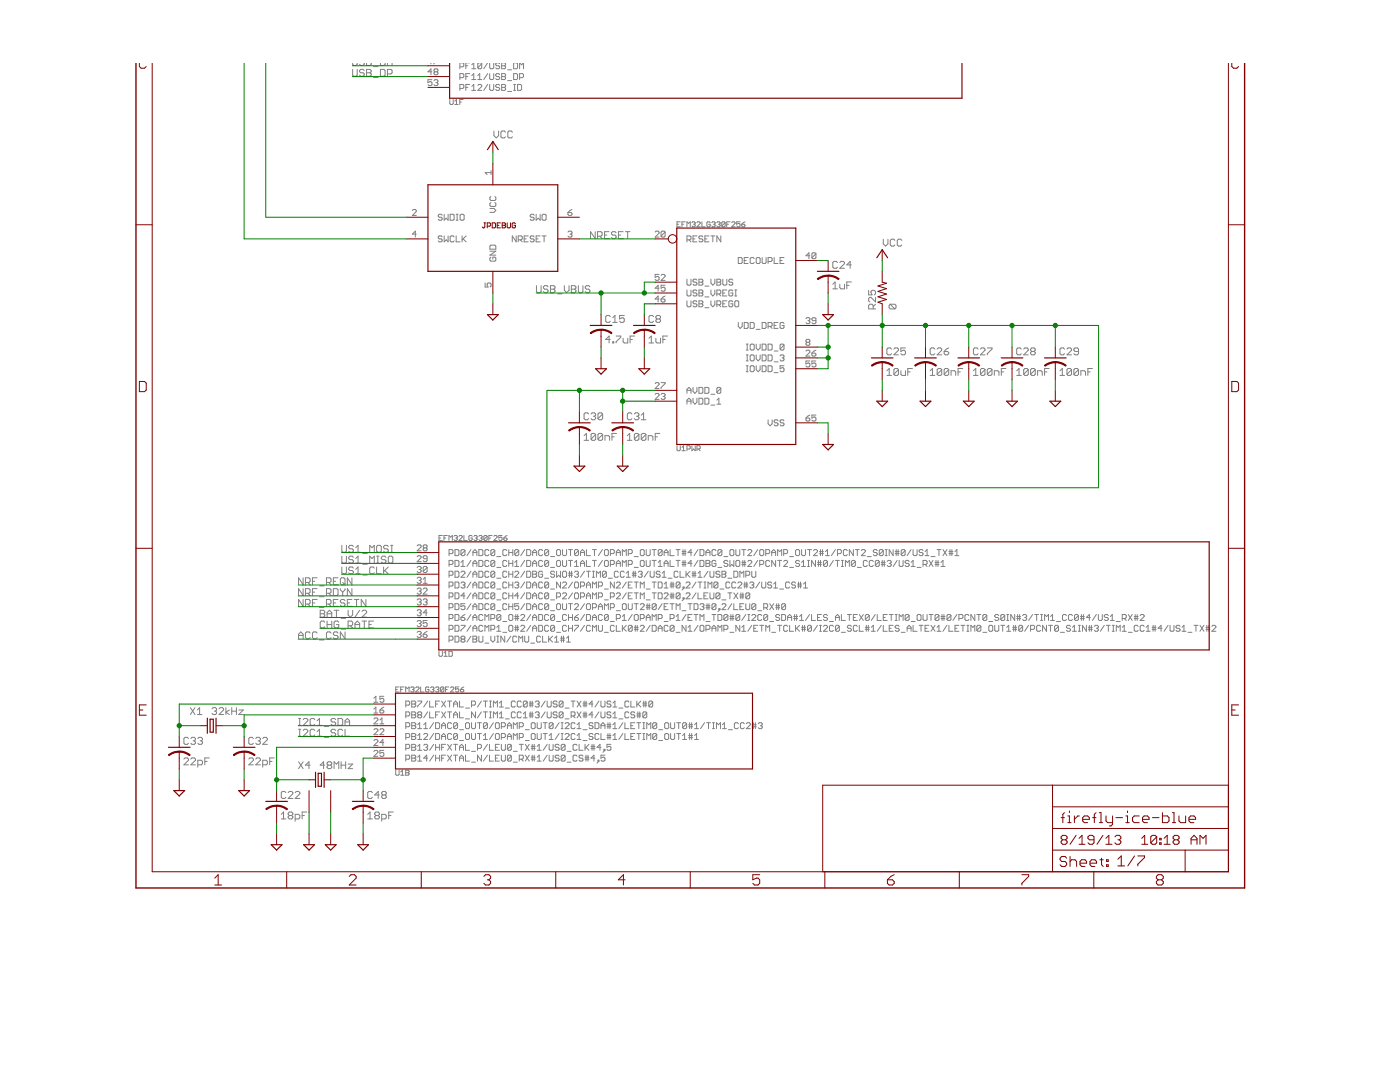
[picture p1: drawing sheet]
<svg xmlns="http://www.w3.org/2000/svg" width="279mm" height="216mm" viewBox="0 0 279 216" stroke-linecap="round" stroke-linejoin="round" font-family="sans-serif">
<g fill="none" stroke="#808080" stroke-width=".2">
<path d="M70.4 12.6l.2 .5h.5l.2-.5M70.4 13.8v1.2l.2 .2h.5l.2-.2v-1.2M72.7 14.1l-.2-.3h-.5l-.2 .3v.2l.2 .2h.5l.2 .3v.2l-.2 .2h-.5l-.2-.2M72.7 12.6l-.2 .5h-.5l-.2-.3M73.2 12.6v.5h.7l.2-.5M73.2 13.8h.7l.2 .3v.2l-.2 .2 .2 .3v.2l-.2 .2h-.7zM73.2 14.5h.7M74.5 13.3h1M74.5 15.5h1M75.9 12.6v.5h.7l.3-.5M75.9 13.8h.7l.3 .3v.9l-.3 .2h-.7zM77.3 12.6v.5"/>
<path d="M77.3 14.8h.7l.3-.3v-.4l-.3-.3h-.7v1.4M78.3 12.6v.5M86 12.6v.2M86.2 14.3h-.8l.6-.6v1.2M86.2 15.9h-.8v.6l.4-.2 .4 .2v.4l-.2 .2h-.4l-.2-.2M86.6 12.6v.2M86.6 16.1l.2-.2h.4l.2 .2-.2 .4M86.8 14.3l-.2-.2 .2-.4h.4l.2 .2-.2 .4M86.8 14.3l-.2 .2 .2 .4h.4l.2-.2-.2-.4M86.8 14.3h.4M87 16.5h.2M87.2 16.5l.2 .2-.2 .4h-.4l-.2-.2"/>
<path d="M89.8 19.9v.8l.1 .1h.4l.1-.1v-.8M91.8 15.5h.6l.2-.2v-.4l-.2-.2h-.6v1.2M91.8 17.7h.6l.2-.3v-.4l-.2-.2h-.6v1.2M91.8 12.6v1.1M92.4 19.9h-.6v.9M92.5 12.6l.1 .5-.2 .2h-.6M93 12.6v1.1M93 13.1h.4M93 15.3h.4M93 17.4h.4M93.7 14.7h-.7v1.2M93.7 16.8h-.7v1.2"/>
<path d="M94.1 15.1l.5-.4v1.2M94.1 17.3l.5-.5v1.2M94.1 13.7h.9M94.1 15.9h.9M94.1 18h.9M94.4 12.6l-.3 .3M94.6 12.6v1.1M95.4 17l.1-.2h.4l.2 .2v.3l-.7 .7h.7M95.4 15.9h.7M95.4 15.1l.3-.4v1.2M95.4 12.6v.9M96.1 12.6v.1"/>
<path d="M96.1 12.7v.8l-.2 .2h-.4l-.1-.2M96.1 12.7l-.7 .8M97.2 12.6l-.7 1.1M97.3 14.7l-.8 1.2M97.3 16.8l-.8 1.2M97.7 12.6v.9l.2 .2h.4l.2-.2v-.9M97.7 14.7v1l.2 .2h.4l.2-.2v-1M97.7 16.8v1l.2 .2h.4l.2-.2v-1M99 12.6l-.1 .3 .2 .2h.4l.2 .4-.2 .2h-.4l-.2-.2M99.6 12.6l.1 .1M99.7 14.9l-.2-.2h-.4l-.2 .2 .2 .4h.4l.2 .2-.2 .4h-.4l-.2-.2M99.7 17l-.2-.2h-.4l-.2 .2 .2 .4h.4l.2 .3-.2 .3h-.4l-.2-.2"/>
<path d="M100.1 12.6v1.1h.6l.2-.2-.2-.4M100.1 14.7h.6l.2 .2-.2 .4 .2 .4-.2 .2h-.6zM100.1 16.8h.6l.2 .2-.2 .4 .2 .4-.2 .2h-.6zM100.1 13.1h.6M100.1 15.3h.6M100.1 17.4h.6M100.8 12.6l.1 .3-.2 .2M101.3 13.9h.8M101.3 16.1h.8M101.3 18.2h.8M102.5 12.6v1.1h.6l.2-.2-.1-.9M102.5 14.7h.6l.2 .2v.8l-.2 .2h-.6z"/>
<path d="M102.5 16.8h.4M102.5 18h.4M102.7 16.8v1.2M103.3 16.8h.6l.2 .2v.8l-.2 .2h-.6zM103.7 12.6v1.1M103.7 15.5h.6l.2-.2v-.4l-.2-.2h-.6v1.2M103.8 12.6l.3 .3 .3-.3M104.5 12.6v1.1M90.8 20.8h.6M90.8 20.2l.3-.3v.9M91.8 20.4h.3M98 39.2l-.2 .2v.4l.2 .2h.8l.2-.2v-.4l-.2-.2"/>
<path d="M98 34v.8M98 34.4h-1.2l.4 .4M98.6 26.1v1l.4 .4 .5-.4v-1M100.9 26.4l-.3-.3h-.4l-.2 .3v.9l.2 .2h.4l.3-.2M102.3 26.4l-.3-.3h-.4l-.3 .3v.9l.3 .2h.4l.3-.2M82.3 42l.2-.2h.4l.2 .2v.2l-.8 .8h.8M83.1 46.7h-.8l.6-.6v1.2M88.2 47.3l-.1-.2h-.4l-.2 .2 .2 .4h.4l.1 .2-.1 .4h-.4l-.2-.2M88.2 42.9l-.1-.1h-.4l-.2 .1 .2 .4h.4l.1 .2-.1 .4h-.4l-.2-.1M88.6 42.8v1.1l.4-.4 .4 .4v-1.1M88.6 47.1v1.2l.4-.4 .4 .4v-1.2M89.8 42.8h.6l.2 .1v.9l-.2 .1h-.6z"/>
<path d="M90.6 47.3l-.2-.2h-.4l-.2 .2v.8l.2 .2h.4l.2-.2M91 47.1v1.2h.8M91 42.8h.4M91 43.9h.4M91.2 42.8v1.1M91.8 42.9l.2-.1h.4l.2 .1v.9l-.2 .1h-.4l-.2-.1zM92.2 47.1v1.2M92.4 47.7l.6 .6M93 47.1l-.8 .8M96.8 56.5v.8h.6l-.2-.6 .2-.2h.4l.2 .2v.4l-.2 .2M97.8 50.1h1.2l-1.2 .8h1.2M97.8 41.6h.8l.4 .4-.4 .4h-.8"/>
<path d="M98 51.3l-.2 .2v.4l.2 .2h.8l.2-.2v-.4l-.2-.2h-.4v.4M98 40.4l-.2 .2v.4l.2 .2h.8l.2-.2v-.4l-.2-.2M98 48.9h.8l.2 .2v.6h-1.2v-.6zM103 47.1v1.2l-.8-1.2v1.2M103.4 47.9h.6l.2-.2v-.4l-.2-.2h-.6v1.2M103.8 47.9l.4 .4M104.6 47.7h.4M105.4 47.1h-.8v1.2h.8M106.6 42.9l-.2-.1h-.4l-.2 .1v.3l.2 .1h.4l.2 .5-.2 .1h-.4l-.2-.1M106.6 47.3l-.2-.2h-.4l-.2 .2v.2l.2 .2h.4l.2 .4-.2 .2h-.4l-.2-.2M107 47.7h.4M107 42.8v1.1l.4-.4 .4 .4v-1.1"/>
<path d="M107.1 57v1.2l.2 .2h.5l.2-.2v-1.2M107.8 47.1h-.8v1.2h.8M108.2 47.1h.8M108.2 42.9l.2-.1h.4l.2 .1v.9l-.2 .1h-.4l-.2-.1zM108.6 47.1v1.2M109.4 57.2l-.2-.2h-.5l-.2 .2v.3l.2 .2h.5l.2 .2-.2 .5h-.5l-.2-.2M109.9 57h.6l.3 .2v.3l-.3 .2 .3 .2v.3l-.3 .2h-.6zM109.9 57.7h.6M111.2 58.6h1M112.6 57v.9l.5 .5 .5-.5v-.9M113.3 46.3l.3-.2h.4l.2 .2-.2 .4M113.3 42.4h.7l.2 .4-.2 .2h-.4l-.3-.2z"/>
<path d="M113.7 46.7h.3M114 46.7l.2 .2-.2 .4h-.4l-.3-.2M114 57h.7l.2 .2v.3l-.2 .2 .2 .2v.3l-.2 .2h-.7zM114 57.7h.7M114.2 41.8l-.9 .6M115.4 57v1.2l.2 .2h.5l.2-.2v-1.2M117.7 57.2l-.2-.2h-.5l-.2 .2v.3l.2 .2h.5l.2 .2v.3l-.2 .2h-.5l-.2-.2M118.8 46.2v1.4l-.9-1.4v1.4M119.3 47.1h.6l.3-.2v-.5l-.3-.2h-.6v1.4M119.7 47.1l.5 .5M120.6 46.9h.5M121.6 46.2h-1v1.4h1"/>
<path d="M123 46.4l-.3-.2h-.4l-.3 .2v.3l.3 .2h.4l.3 .2v.3l-.3 .2h-.4l-.3-.2M123.4 46.9h.5M124.4 46.2h-1v1.4h1M124.8 46.2h.9M125.3 46.2v1.4M130.7 46.3l.2-.2h.4l.2 .2v.2l-.8 .8h.8M131.5 54.8h-.8v.6l.4-.2 .4 .2v.4l-.2 .1h-.4l-.2-.1M131.5 57.5h-.8l.6-.6v1.2M131.5 59.7h-.8l.6-.6v1.2M131.9 54.9l.2-.1h.4l.2 .1v.3l-.8 .7h.8M131.9 59.7h.6l.2 .4-.2 .2h-.4l-.2-.2zM132.7 56.9h-.8v.6l.4-.2 .4 .2v.4l-.2 .2h-.4l-.2-.2"/>
<path d="M132.7 46.3l-.2-.2h-.4l-.2 .2v.8M132.7 46.3v.8l-.2 .2h-.4l-.2-.2M132.7 46.3l-.8 .8M132.7 59.1l-.8 .6M135.1 44.7h.3M135.8 44.3h-.7v1h.7M136.1 44.7h.3M136.8 44.3h-.7v1M137.1 45.3v-1l.3 .3 .4-.3v1M137.1 47.9h.6l.2-.2v-.4l-.2-.2h-.6v1.2M137.1 55.7v1l.2 .2h.4l.2-.2v-1M137.1 57.9v1l.2 .2h.4l.2-.2v-1"/>
<path d="M137.5 47.9l.4 .4M138.1 44.4l.2-.1h.3l.1 .1-.1 .3M138.3 47.7h.4M138.4 44.7h.2M138.6 44.7l.1 .2-.1 .4h-.3l-.2-.2M139.1 55.9l-.2-.2h-.4l-.2 .2v.2l.2 .2h.4l.2 .4-.2 .2h-.4l-.2-.2M139.1 44.4l.1-.1h.4l.1 .1-.6 .9h.6M139.1 47.1h-.8v1.2h.8M139.1 58.1l-.2-.2h-.4l-.2 .2v.2l.2 .2h.4l.2 .4-.2 .2h-.4l-.2-.2M139.5 56.3h.6M139.5 55.7h.6l.2 .2-.2 .4 .2 .4-.2 .2h-.6zM139.5 57.9h.6l.2 .2-.2 .4 .2 .4-.2 .2h-.6z"/>
<path d="M139.5 58.5h.6M140.1 44.3v1h.6M140.3 47.3l-.2-.2h-.4l-.2 .2v.2l.2 .2h.4l.2 .4-.2 .2h-.4l-.2-.2M140.7 47.7h.4M140.7 57.1h.8M140.7 59.2h.8M141.5 47.1h-.8v1.2h.8M141.7 44.4l-.1-.1h-.4l-.1 .1v.7l.1 .2h.4l.1-.2v-.4h-.3M141.9 47.1h.8M141.9 55.7v.8l.4 .4 .4-.4v-.8M141.9 57.9v.8l.4 .4 .4-.4v-.8M142 44.4l.2-.1h.4l.1 .1-.1 .3"/>
<path d="M142.3 47.1v1.2M142.4 44.7h.2M142.6 44.7l.1 .2-.1 .4h-.4l-.2-.2M143 44.4l.2-.1h.4l.1 .1-.1 .3M143.1 56.3h.6M143.1 55.7h.6l.1 .2-.1 .4 .1 .4-.1 .2h-.6zM143.1 58.7h.6l.1-.2v-.4l-.1-.2h-.6v1.2M143.4 44.7h.2M143.5 58.7l.3 .4M143.6 44.7l.1 .2-.1 .4h-.4l-.2-.2M143.8 47.1v1.2l-.7-1.2v1.2M144.3 55.7v1l.2 .2h.3l.3-.2v-1"/>
<path d="M144.3 58.5h.4M144.7 44.4l-.2-.1h-.3l-.2 .1v.7M144.7 44.4v.7l-.2 .2h-.3l-.2-.2M144.7 44.4l-.7 .7M145 44.7h.4M145.1 57.9h-.8v1.2h.8M145.7 44.3h-.7v1M146 44.4l.2-.1h.3l.2 .1-.7 .9h.7M146.2 55.9l-.2-.2h-.4l-.1 .2v.2l.1 .2h.4l.2 .4-.2 .2h-.4l-.1-.2M146.2 58.1l-.2-.2h-.4l-.1 .2v.8l.1 .2h.4l.2-.2v-.4h-.4M146.6 59.1h.4M146.6 57.9h.4"/>
<path d="M146.8 57.9v1.2M147.3 51.4h.6l.2 .2v.8l-.2 .2h-.6zM147.7 44.3h-.7v.4l.4-.1 .3 .1v.4l-.2 .2h-.3l-.2-.2M148 44.7h.5l.2 .4-.2 .2h-.3l-.2-.2zM148.5 52h.4M148.7 44.3l-.7 .4M149.3 51.4h-.8v1.2h.8M150.5 51.6l-.2-.2h-.4l-.2 .2v.8l.2 .2h.4l.2-.2M150.9 51.6l.2-.2h.4l.2 .2v.8l-.2 .2h-.4l-.2-.2zM152.1 51.4v1l.2 .2h.4l.2-.2v-1M153.3 52.2h.6l.2-.2v-.4l-.2-.2h-.6v1.2M154.5 51.4v1.2h.8"/>
<path d="M155.7 52h.4M156.5 51.4h-.8v1.2h.8M161.6 51h-.8l.6-.6v1.2M162.8 50.6l-.2-.2h-.4l-.2 .2v.8M162.8 50.6v.8l-.2 .2h-.4l-.2-.2M162.8 50.6l-.8 .8M166.2 56.7l.5-.4v1.3M166.2 57.6h.9M167.1 52.4l-.2-.2h-.5l-.2 .2v.9l.2 .2h.5l.2-.2M167.6 56.7v.7l.2 .2h.7v-.9M167.6 52.4l.2-.2h.5l.2 .2v.2l-.9 .9h.9M169 56.9h.5"/>
<path d="M169.9 56.3h-.9v1.3M169.9 52.9h-.9l.7-.7v1.3M173.4 57.9v.9h.6l-.2-.4 .2-.5h.5l.2 .3v.4l-.2 .2M174.7 59.3v.9l-.9-.9-.4 .2v.5l.2 .2M176.3 47.7v1l.4 .4 .5-.4v-1M178.6 48l-.2-.3h-.5l-.2 .3v.9l.2 .2h.5l.2-.2M180 48l-.3-.3h-.4l-.2 .3v.9l.2 .2h.4l.3-.2M121.8 67.7h-.9l.7-.6v1.3M121.8 63.2l-.2-.3h-.5l-.2 .3v.9l.2 .2h.5l.2-.2M122.3 68.2h.2v.2h-.2zM122.3 63.4l.4-.5v1.4M122.3 64.3h.9"/>
<path d="M123 67.1h.9v.2l-.9 .9v.2M124.4 67.5v.7l.2 .2h.7v-.9M124.6 62.9h-.9v.7l.7-.2 .2 .2v.5l-.2 .2h-.5l-.2-.2M125.8 67.7h.4M126.7 67.1h-.9v1.3M129.5 67.5l.5-.4v1.3M129.5 68.4h.9M130.4 63.2l-.2-.3h-.4l-.3 .3v.9l.3 .2h.4l.2-.2M130.7 76.5l.2-.2h.4l.2 .2v.2l-.8 .8h.8M130.7 78.7l.2-.2h.4l.2 .2v.2l-.8 .8h.8M130.9 67.5v.7l.2 .2h.7v-.9M131.1 63.6l-.2-.2v-.2l.2-.3h.5l.2 .3v.2l-.2 .2"/>
<path d="M131.1 63.6l-.2 .3 .2 .4h.5l.2-.2-.2-.5M131.1 63.6h.5M131.9 76.3h.8v.2l-.8 .8v.2M131.9 78.7l.2-.2h.4l.2 .2-.2 .4M132.3 67.7h.5M132.3 79.1h.2M132.5 79.1l.2 .2-.2 .4h-.4l-.2-.2M133.2 67.1h-.9v1.3M137.1 60v1l.2 .2h.4l.2-.2v-1M137.1 78.5v-.8l.4-.4 .4 .4v.8M137.1 77.9h.8M138.3 79.5v.7l.4 .4 .4-.4v-.7"/>
<path d="M138.3 77.3v.8l.4 .4 .4-.4v-.8M139.1 60.2l-.2-.2h-.4l-.2 .2 .2 .4h.4l.2 .2v.2l-.2 .2h-.4l-.2-.2M139.5 77.3h.6l.2 .2v.8l-.2 .2h-.6zM139.5 60h.6l.2 .2-.2 .4 .2 .4-.2 .2h-.6zM139.5 79.5h.6l.2 .2v.7l-.2 .2h-.6zM139.5 60.6h.6M140.7 77.3h.6l.2 .2v.8l-.2 .2h-.6zM140.7 79.5h.6l.2 .2v.7l-.2 .2h-.6zM140.7 61.4h.8M141.9 78.7h.8M141.9 60v.8l.4 .4 .4-.4v-.8M143.1 60.8h.6l.1-.2v-.4l-.1-.2h-.6v1.2"/>
<path d="M143.1 79.8l.4-.3v1.1M143.5 60.8l.3 .4M143.8 77.5l-.1-.2h-.4l-.2 .2v.8M143.8 77.5v.8l-.1 .2h-.4l-.2-.2M143.8 77.5l-.7 .8M144.3 60.6h.4M145.1 60h-.8v1.2h.8M146.2 60.2l-.2-.2h-.4l-.1 .2v.8l.1 .2h.4l.2-.2v-.4h-.4M146.6 60.2l.2-.2h.4l.2 .2v.8l-.2 .2h-.4l-.2-.2zM147.3 64.3v.8l.4 .4 .4-.4v-.8M148.5 64.3h.6l.2 .2v.8l-.2 .2h-.6zM148.9 74.2h.4"/>
<path d="M148.9 69.8h.4M148.9 68.7h.4M148.9 72h.4M148.9 70.8h.4M148.9 73h.4M149.1 68.7v1.1M149.1 70.8v1.2M149.1 73v1.2M149.7 73.2l.2-.2h.4l.2 .2v.8l-.2 .2h-.4l-.2-.2zM149.7 68.9l.2-.2h.4l.2 .2v.7l-.2 .2h-.4l-.2-.2zM149.7 71l.2-.2h.4l.2 .2v.8l-.2 .2h-.4l-.2-.2zM149.7 64.3h.6l.2 .2v.8l-.2 .2h-.6z"/>
<path d="M150.9 68.7v.7l.4 .4 .4-.4v-.7M150.9 70.8v.8l.4 .4 .4-.4v-.8M150.9 73v.8l.4 .4 .4-.4v-.8M150.9 65.7h.8M152.1 73h.6l.2 .2v.8l-.2 .2h-.6zM152.1 64.3h.6l.2 .2v.8l-.2 .2h-.6zM152.1 68.7h.6l.2 .2v.7l-.2 .2h-.6zM152.1 70.8h.6l.2 .2v.8l-.2 .2h-.6zM153.3 73h.6l.2 .2v.8l-.2 .2h-.6zM153.3 68.7h.6l.2 .2v.7l-.2 .2h-.6zM153.3 70.8h.6l.2 .2v.8l-.2 .2h-.6zM153.3 65.1h.6l.2-.2v-.4l-.2-.2h-.6v1.2"/>
<path d="M153.7 65.1l.4 .4M154.5 70h.8M154.5 72.2h.8M154.5 74.4h.8M154.5 64.9h.4M155.3 64.3h-.8v1.2h.8M155.7 71l.2-.2h.4l.2 .2-.2 .4M156.1 71.4h.2M156.3 71.4l.2 .2-.2 .4h-.4l-.2-.2M156.5 73h-.8v.6l.4-.2 .4 .2v.4l-.2 .2h-.4l-.2-.2M156.5 64.5l-.2-.2h-.4l-.2 .2v.8l.2 .2h.4l.2-.2v-.4h-.4M156.5 68.9l-.2-.2h-.4l-.2 .2v.7"/>
<path d="M156.5 68.9v.7l-.2 .2h-.4l-.2-.2M156.5 68.9l-.8 .7M160.8 63.6l.2-.2h.4l.2 .2-.2 .4M160.8 70.1l.2-.2h.4l.2 .2v.2l-.8 .8h.8M161 68.3l-.2-.2 .2-.4h.4l.2 .2-.2 .4M161 68.3l-.2 .2 .2 .4h.4l.2-.2-.2-.4M161 68.3h.4M161.2 64h.2M161.4 64l.2 .2-.2 .4h-.4l-.2-.2M161.6 72h-.8v.6l.4-.2 .4 .2v.4l-.2 .2h-.4l-.2-.2M162 70.5h.6l.2 .4-.2 .2h-.4l-.2-.2zM162.8 64h-.6l-.2-.2 .2-.4h.4l.2 .2v.8l-.2 .2h-.4l-.2-.2"/>
<path d="M162.8 72h-.8v.6l.6-.2 .2 .2v.4l-.2 .2h-.4l-.2-.2M162.8 69.9l-.8 .6M174.3 61.6v-.7l-.3-.2h-.4l-.2 .2v.7h1.3M174.7 60.7l-.4 .5M177 74l.5-.5v1.4M177 74.9h.9M177.7 60.7h.9l.2 .2v.5l-.2 .2M177.7 60.7l-.3 .2v.5l.3 .2h.9M177.7 60.7l.9 .9M177.9 69.7l-.2-.3h-.5l-.2 .3v.9l.2 .2h.5l.2-.2M178.4 69.7l.2-.3h.5l.2 .3v.2l-.9 .9h.9M179.3 73.8v.9l-.2 .2h-.5l-.2-.2"/>
<path d="M179.3 73.8l-.2-.3h-.5l-.2 .3v.9M179.3 73.8l-.9 .9M179.8 74v.7l.2 .2h.7v-.9M180.7 69.4h-.9v.7l.4-.2h.3l.2 .2v.5l-.2 .2h-.5l-.2-.2M181.2 74.2h.4M182.1 73.5h-.9v1.4M185.6 74.9h1M185.6 74l.5-.5v1.4M186.6 69.7l-.3-.3h-.4l-.3 .3v.9l.3 .2h.4l.3-.2M187 69.7l.3-.3h.4l.2 .3v.2l-.9 .9h.9M187.9 73.8v.9l-.2 .2h-.4l-.3-.2M187.9 73.8l-.2-.3h-.4l-.3 .3v.9"/>
<path d="M187.9 73.8l-.9 .9M188.4 70.1h.7l.2 .2v.3l-.2 .2h-.5l-.2-.2zM189.3 73.8v.9l-.2 .2h-.5l-.2-.2M189.3 73.8l-.2-.3h-.5l-.2 .3v.9M189.3 73.8l-.9 .9M189.3 69.4l-.9 .7M189.8 74.9v-.9h.7l.2 .2v.7M191.2 74.2h.5M192.1 73.5h-.9v1.4M194.3 74.9h.9M194.3 74l.4-.5v1.4M195.2 69.7l-.2-.3h-.5l-.2 .3v.9l.2 .2h.5l.2-.2"/>
<path d="M195.7 69.7l.2-.3h.4l.3 .3v.2l-.9 .9h.9M196.6 73.8v.9l-.3 .2h-.4l-.2-.2M196.6 73.8l-.3-.3h-.4l-.2 .3v.9M196.6 73.8l-.9 .9M197 69.4h1v.3l-1 .9v.2M198 73.8v.9l-.3 .2h-.4l-.3-.2M198 73.8l-.3-.3h-.4l-.3 .3v.9M198 73.8l-1 .9M198.4 74.9v-.9h.7l.3 .2v.7M199.8 74.2h.5M200.7 73.5h-.9v1.4M202.9 74.9h.9"/>
<path d="M202.9 74l.5-.5v1.4M203.8 69.7l-.2-.3h-.5l-.2 .3v.9l.2 .2h.5l.2-.2M204.3 69.7l.2-.3h.5l.2 .3v.2l-.9 .9h.9M205.2 73.8v.9l-.2 .2h-.5l-.2-.2M205.2 73.8l-.2-.3h-.5l-.2 .3v.9M205.2 73.8l-.9 .9M205.9 70.1l-.2-.2v-.2l.2-.3h.5l.2 .3v.2l-.2 .2M205.9 70.1l-.2 .2v.3l.2 .2h.5l.2-.2v-.3l-.2-.2M205.9 70.1h.5M206.6 73.8v.9l-.2 .2h-.5l-.2-.2M206.6 73.8l-.2-.3h-.5l-.2 .3v.9M206.6 73.8l-.9 .9"/>
<path d="M207.1 74.9v-.9h.7l.2 .2v.7M208.5 74.2h.4M209.4 73.5h-.9v1.4M211.5 74.9h.9M211.5 74l.5-.5v1.4M212.4 69.7l-.2-.3h-.4l-.3 .3v.9l.3 .2h.4l.2-.2M212.9 69.7l.2-.3h.5l.2 .3v.2l-.9 .9h.9M213.8 73.8v.9l-.2 .2h-.5l-.2-.2M213.8 73.8l-.2-.3h-.5l-.2 .3v.9M213.8 73.8l-.9 .9M215.2 73.8v.9l-.2 .2h-.5l-.2-.2M215.2 73.8l-.2-.3h-.5l-.2 .3v.9"/>
<path d="M215.2 70.1h-.7l-.2-.2v-.2l.2-.3h.5l.2 .3v.9l-.2 .2h-.5l-.2-.2M215.2 73.8l-.9 .9M215.7 74.9v-.9h.7l.2 .2v.7M217.1 74.2h.5M218 73.5h-.9v1.4M116.6 86.9l.4-.4v1.4M116.6 87.9h.9M117.5 82.6l-.2-.2h-.5l-.2 .2v.9l.2 .3h.5l.2-.3M118 82.6l.2-.2h.4l.3 .2v.2l-.3 .3M118.4 83.1h.2M118.6 83.1l.3 .2v.2l-.3 .3h-.4l-.2-.3M118.9 86.7v.9l-.3 .3h-.4l-.2-.3"/>
<path d="M118.9 86.7l-.3-.2h-.4l-.2 .2v.9M118.9 86.7l-.9 .9M120.3 86.7v.9l-.3 .3h-.4l-.3-.3M120.3 86.7l-.3-.2h-.4l-.3 .2v.9M120.3 82.6l-.3-.2h-.4l-.3 .2v.9M120.3 82.6v.9l-.3 .3h-.4l-.3-.3M120.3 86.7l-1 .9M120.3 82.6l-1 .9M120.7 87.9v-1h.7l.3 .3v.7M122.1 87.2h.5M123 86.5h-.9v1.4M125.2 87.9h.9"/>
<path d="M125.2 86.9l.5-.4v1.4M126.1 82.6l-.2-.2h-.5l-.2 .2v.9l.2 .3h.5l.2-.3M126.6 82.6l.2-.2h.5l.2 .2v.2l-.2 .3M127 83.1h.3M127.3 83.1l.2 .2v.2l-.2 .3h-.5l-.2-.3M127.5 86.7v.9l-.2 .3h-.5l-.2-.3M127.5 86.7l-.2-.2h-.5l-.2 .2v.9M127.5 86.7l-.9 .9M128 83.8h.9M128 82.8l.4-.4v1.4M128.9 86.7v.9l-.2 .3h-.5l-.2-.3M128.9 86.7l-.2-.2h-.5l-.2 .2v.9"/>
<path d="M128.9 86.7l-.9 .9M129.4 87.9v-1h.7l.2 .3v.7M130.8 87.2h.4M131.7 86.5h-.9v1.4M135.1 88.9v.9l.2 .1h.3l.2-.1v-.9M136.1 89.9h.7M136.1 89.3l.3-.4v1M137.1 80.6v-.8l.4-.3 .4 .3v.8M137.1 89.6h.5l.2-.2v-.3l-.2-.2h-.5v1M137.1 80.1h.8M138.1 88.9v1l.3-.3 .3 .3v-1M139.1 89.6h.5l.1-.2v-.3l-.1-.2h-.5v1"/>
<path d="M139.4 89.6l.3 .3M141.9 80.8h.8M143.1 80.6h.7M153.3 83.8v.8l.4 .4 .4-.4v-.8M155.3 84l-.2-.2h-.4l-.2 .2 .2 .4h.4l.2 .2-.2 .4h-.4l-.2-.2M156.5 84l-.2-.2h-.4l-.2 .2 .2 .4h.4l.2 .2-.2 .4h-.4l-.2-.2M160.8 83.4h.6l.2 .4-.2 .2h-.4l-.2-.2zM161.6 82.8l-.8 .6M162.8 82.8h-.8v.6l.6-.2 .2 .2v.4l-.2 .2h-.4l-.2-.2M60.5 115.3v1.4l-.9-1.4v1.4M60.5 117.5v1.3l-.9-1.3v1.3M60.5 119.6v1.4l-.9-1.4v1.4"/>
<path d="M61 116.2h.7l.2-.2v-.5l-.2-.2h-.7v1.4M61 118.4h.7l.2-.2v-.5l-.2-.2h-.7v1.3M61.4 118.4l.5 .4M61.4 116.2l.5 .5M62.4 118.2h.4M62.4 116h.4M63.3 119.6h-.9v1.4M63.3 115.3h-.9v1.4M63.3 117.5h-.9v1.3M63.8 119.1h.9M63.8 116.9h.9M65.2 116.2h.6l.3-.2v-.5l-.3-.2h-.6v1.4"/>
<path d="M65.2 118.4h.6l.3-.2v-.5l-.3-.2h-.6v1.3M65.6 118.4l.5 .4M65.6 116.2l.5 .5M66.5 117.5h.7l.3 .2v.9l-.3 .2h-.7zM66.5 116h.5M67.5 119.6h-1v1.4h1M67.5 115.3h-1v1.4h1M67.9 117.5v.2l.5 .5M68.2 115.3h.4l.3 .2v1l-.3 .2h-.4l-.3-.2v-1zM68.2 113.1v1.2l.2 .2h.5l.2-.2v-1.2M68.2 108.8v1.2l.2 .2h.5l.2-.2v-1.2M68.2 111v1.1l.2 .3h.5l.2-.3v-1.1"/>
<path d="M68.4 118.2v.6M68.4 116.2l.5 .5M68.9 117.5v.2l-.5 .5M68.9 119.8l-.3-.2h-.4l-.3 .2v.3l.3 .2h.4l.3 .2-.3 .5h-.4l-.3-.2M70.2 119.6h-.9v1.4h.9M70.2 115.3v1.4l-.9-1.4v1.4M70.2 117.5v1.3l-.9-1.3v1.3M70.5 111.2l-.2-.2h-.5l-.2 .2v.2l.2 .3h.5l.2 .2v.2l-.2 .3h-.5l-.2-.3M70.5 113.4l-.2-.3h-.5l-.2 .3v.2l.2 .2h.5l.2 .3v.2l-.2 .2h-.5l-.2-.2M70.5 109.1l-.2-.3h-.5l-.2 .3v.2l.2 .2h.5l.2 .2v.3l-.2 .2h-.5l-.2-.2M70.7 119.6h.9M71 110.2h.9"/>
<path d="M71 109.3l.5-.5v1.4M71 111.4l.5-.4v1.4M71 113.6l.5-.5v1.4M71 112.4h.9M71 114.5h.9M71.2 119.6v1.4M72.4 112.6h.9M72.4 110.4h.9M72.4 114.7h.9M73 119.6v1.4l-.9-1.4v1.4M73.8 110.2v-1.4l.4 .5 .5-.5v1.4M73.8 112.4v-1.4l.4 .4 .5-.4v1.4"/>
<path d="M74.7 113.4l-.2-.3h-.5l-.2 .3v.9l.2 .2h.5l.2-.2M75.2 109.1l.2-.3h.5l.2 .3v.9l-.2 .2h-.5l-.2-.2zM75.2 113.1v1.4h.9M75.2 112.4h.4M75.2 111h.4M75.4 111v1.4M76.6 113.1v1.4M76.8 113.8l.7 .7M77 111.2l-.2-.2h-.5l-.2 .2v.2l.2 .3h.5l.2 .2v.2l-.2 .3h-.5l-.2-.3M77.5 111.2l.2-.2h.5l.2 .2v.9l-.2 .3h-.5l-.2-.3zM77.5 109.1l-.2-.3h-.5l-.2 .3v.2l.2 .2h.5l.2 .2v.3l-.2 .2h-.5l-.2-.2M77.5 113.1l-.9 1"/>
<path d="M78 110.2h.4M78 108.8h.4M78.2 108.8v1.4M83.2 115.4l.3-.2h.3l.3 .2-.3 .4M83.2 119.7l.3-.2h.3l.3 .2-.3 .4M83.2 108.9l.3-.2h.3l.3 .2v.2l-.9 .8h.9M83.2 111.1l.3-.2h.3l.3 .2v.2l-.9 .8h.9M83.2 113.2l.3-.2h.3l.3 .2-.3 .4M83.2 117.6l.3-.3h.3l.3 .3-.3 .4M83.7 113.6h.1M83.7 115.8h.1M83.7 118h.1"/>
<path d="M83.8 115.8l.3 .2-.3 .4h-.3l-.3-.2M83.8 113.6l.3 .2-.3 .4h-.3l-.3-.2M83.8 118l.3 .2-.3 .4h-.3l-.3-.3M84.5 117.6l.1-.3h.4l.2 .3v.2l-.7 .8h.7M84.5 119.7l.1-.2h.4l.2 .2-.2 .4M84.5 116.4h.7M84.5 115.6l.3-.4v1.2M84.6 109.3l-.1 .2 .1 .4h.4l.2-.2-.2-.4M84.6 109.3l-.1-.2 .1-.4h.4l.2 .2-.2 .4M84.6 109.3h.4M85.2 113.2l-.7 .8M85.2 111.5h-.6l-.1-.2 .1-.4h.4l.2 .2v.8l-.2 .2h-.4l-.1-.2"/>
<path d="M85.2 113.2v.8l-.2 .2h-.4l-.1-.2M85.2 113.2l-.2-.2h-.4l-.1 .2v.8M87.6 107.4h.3M88.3 106.8h-.7v1h.7M88.6 107.4h.3M89.3 106.8h-.7v1M89.6 107.8v-1l.3 .4 .4-.4v1M89.6 110.5h.6l.2-.2v-.4l-.2-.2h-.6v1.2M89.6 112.6h.6l.2-.2v-.4l-.2-.2h-.6v1.2M89.6 114.8h.6l.2-.2v-.4l-.2-.2h-.6v1.2M89.6 116.9h.6l.2-.2v-.3l-.2-.3h-.6v1.2M89.6 119.1h.6l.2-.2v-.4l-.2-.2h-.6v1.2"/>
<path d="M90.6 107l.2-.2h.3l.2 .2-.2 .4M90.8 109.7h.6l.2 .2v.8l-.2 .2h-.6zM90.8 111.8h.6l.2 .2v.8l-.2 .2h-.6zM90.8 114h.6l.2 .2v.8l-.2 .2h-.6zM90.8 116.1h.6l.2 .3v.7l-.2 .2h-.6zM90.8 118.3h.6l.2 .2v.8l-.2 .2h-.6zM90.9 107.4h.2M91.1 107.4l.2 .1-.2 .3h-.3l-.2-.1M91.6 107l.2-.2h.3l.1 .2v.2l-.6 .6h.6M92 114.2l.2-.2h.4l.2 .2v.2l-.8 .8h.8M92 116.4l.2-.3h.4l.2 .3-.2 .3M92 113h.8"/>
<path d="M92 112.2l.4-.4v1.2M92.4 116.7h.2M92.6 106.8v1h.6M92.6 116.7l.2 .2-.2 .4h-.4l-.2-.2M92.8 109.9l-.2-.2h-.4l-.2 .2v.8M92.8 118.9h-.8l.6-.6v1.2M92.8 109.9v.8l-.2 .2h-.4l-.2-.2M92.8 109.9l-.8 .8M94 109.7l-.8 1.2M94 111.8l-.8 1.2M94 114l-.8 1.2M94 116.1l-.8 1.2"/>
<path d="M94 118.3l-.8 1.2M94.2 107l-.1-.2h-.4l-.1 .2v.7l.1 .1h.4l.1-.1v-.3h-.3M94.4 110.9v-.8l.4-.4 .4 .4v.8M94.4 113v-.8l.4-.4 .4 .4v.8M94.4 115.2v-.8l.4-.4 .4 .4v.8M94.4 117.3v-.8l.4-.4 .4 .4v.8M94.4 119.5v-.8l.4-.4 .4 .4v.8M94.4 110.3h.8M94.4 112.4h.8M94.4 114.6h.8M94.4 116.7h.8M94.4 118.9h.8"/>
<path d="M94.6 107l.1-.2h.4l.1 .2-.1 .4M94.9 107.4h.2M95.1 107.4l.1 .1-.1 .3h-.4l-.1-.1M95.6 107l.1-.2h.4l.1 .2-.1 .4M95.6 109.7h.6l.2 .2v.8l-.2 .2h-.6zM95.6 111.8h.6l.2 .2v.8l-.2 .2h-.6zM95.6 114h.6l.2 .2v.8l-.2 .2h-.6zM95.6 116.1h.6l.2 .3v.7l-.2 .2h-.6zM95.6 118.3h.6l.2 .2v.8l-.2 .2h-.6zM95.9 107.4h.2M96.1 107.4l.1 .1-.1 .3h-.4l-.1-.1M97.2 107l-.2-.2h-.3l-.1 .2v.7"/>
<path d="M97.2 107v.7l-.2 .1h-.3l-.1-.1M97.2 107l-.6 .7M97.6 107.4h.3M97.6 109.9l-.2-.2h-.4l-.2 .2v.8l.2 .2h.4l.2-.2M97.6 112l-.2-.2h-.4l-.2 .2v.8l.2 .2h.4l.2-.2M97.6 114.2l-.2-.2h-.4l-.2 .2v.8l.2 .2h.4l.2-.2M97.6 116.4l-.2-.3h-.4l-.2 .3v.7l.2 .2h.4l.2-.2M97.6 118.5l-.2-.2h-.4l-.2 .2v.8l.2 .2h.4l.2-.2M98.2 106.8h-.6v1M98.6 107l.1-.2h.3l.2 .2v.2l-.6 .6h.6M98.7 118.5v.8l-.1 .2h-.5l-.1-.2M98.7 109.9l-.1-.2h-.5l-.1 .2v.8"/>
<path d="M98.7 109.9v.8l-.1 .2h-.5l-.1-.2M98.7 112l-.1-.2h-.5l-.1 .2v.8M98.7 114.2l-.1-.2h-.5l-.1 .2v.8M98.7 116.4l-.1-.3h-.5l-.1 .3v.7M98.7 118.5l-.1-.2h-.5l-.1 .2v.8M98.7 112v.8l-.1 .2h-.5l-.1-.2M98.7 114.2v.8l-.1 .2h-.5l-.1-.2M98.7 116.4v.7l-.1 .2h-.5l-.1-.2M98.7 109.9l-.7 .8M98.7 112l-.7 .8M98.7 114.2l-.7 .8M98.7 116.4l-.7 .7"/>
<path d="M98.7 118.5l-.7 .8M99.1 111.1h.8M99.1 113.2h.8M99.1 115.4h.8M99.1 117.5h.8M99.1 119.7h.8M100.2 106.8h-.7v.6l.5-.2 .2 .2v.3l-.2 .1h-.3l-.2-.1M100.5 107.4h.5l.2 .3-.2 .1h-.3l-.2-.1zM101.1 118.5l-.2-.2h-.4l-.1 .2v.8l.1 .2h.4l.2-.2M101.1 109.9l-.2-.2h-.4l-.1 .2v.8l.1 .2h.4l.2-.2M101.1 114.2l-.2-.2h-.4l-.1 .2v.8l.1 .2h.4l.2-.2M101.1 112l-.2-.2h-.4l-.1 .2v.8l.1 .2h.4l.2-.2"/>
<path d="M101.1 116.4l-.2-.3h-.4l-.1 .3v.7l.1 .2h.4l.2-.2M101.2 106.8l-.7 .6M101.5 110.3h.8M101.5 109.7v1.2M101.5 111.8v1.2M101.5 114v1.2M101.5 116.1v1.2M101.5 118.3v1.2M101.5 112.4h.8M101.5 114.6h.8M101.5 116.7h.8M101.5 118.9h.8"/>
<path d="M102.3 109.7v1.2M102.3 111.8v1.2M102.3 114v1.2M102.3 116.1v1.2M102.3 118.3v1.2M102.7 114.2l.2-.2h.4l.2 .2v.2l-.8 .8h.8M102.7 116.4l.2-.3h.4l.2 .3-.2 .3M102.7 113h.8M102.7 112.2l.4-.4v1.2M103.1 116.7h.2M103.3 116.7l.2 .2-.2 .4h-.4l-.2-.2M103.5 109.9l-.2-.2h-.4l-.2 .2v.8"/>
<path d="M103.5 118.9h-.8l.6-.6v1.2M103.5 109.9v.8l-.2 .2h-.4l-.2-.2M103.5 109.9l-.8 .8M104.7 109.7l-.8 1.2M104.7 111.8l-.8 1.2M104.7 114l-.8 1.2M104.7 116.1l-.8 1.2M104.7 118.3l-.8 1.2M105.1 109.7h.6l.2 .2v.8l-.2 .2h-.6zM105.1 111.8h.6l.2 .2v.8l-.2 .2h-.6zM105.1 114h.6l.2 .2v.8l-.2 .2h-.6zM105.1 116.1h.6l.2 .3v.7l-.2 .2h-.6z"/>
<path d="M105.1 118.3h.6l.2 .2v.8l-.2 .2h-.6zM106.3 117.3v-.8l.4-.4 .4 .4v.8M106.3 110.3h.8M106.3 110.9v-.8l.4-.4 .4 .4v.8M106.3 113v-.8l.4-.4 .4 .4v.8M106.3 114h.6l.2 .2-.2 .4 .2 .4-.2 .2h-.6zM106.3 119.5v-.8l.4-.4 .4 .4v.8M106.3 112.4h.8M106.3 114.6h.6M106.3 116.7h.8M106.3 118.9h.8M108.3 114.2l-.2-.2h-.4l-.2 .2v.8l.2 .2h.4l.2-.2v-.4h-.4"/>
<path d="M108.3 109.9l-.2-.2h-.4l-.2 .2v.8l.2 .2h.4l.2-.2M108.3 112l-.2-.2h-.4l-.2 .2v.8l.2 .2h.4l.2-.2M108.3 116.4l-.2-.3h-.4l-.2 .3v.7l.2 .2h.4l.2-.2M108.3 118.5l-.2-.2h-.4l-.2 .2v.8l.2 .2h.4l.2-.2M108.7 115.4h.8M109.5 109.9l-.2-.2h-.4l-.2 .2v.8M109.5 109.9v.8l-.2 .2h-.4l-.2-.2M109.5 112l-.2-.2h-.4l-.2 .2v.8M109.5 116.4l-.2-.3h-.4l-.2 .3v.7M109.5 118.5l-.2-.2h-.4l-.2 .2v.8M109.5 112v.8l-.2 .2h-.4l-.2-.2M109.5 116.4v.7l-.2 .2h-.4l-.2-.2"/>
<path d="M109.5 118.5v.8l-.2 .2h-.4l-.2-.2M109.5 109.9l-.8 .8M109.5 112l-.8 .8M109.5 116.4l-.8 .7M109.5 118.5l-.8 .8M109.9 111.1h.8M109.9 113.2h.8M109.9 117.5h.8M109.9 119.7h.8M110.7 114.2l-.2-.2h-.4l-.2 .2 .2 .4h.4l.2 .2-.2 .4h-.4l-.2-.2M111.1 114v1.2l.4-.4 .4 .4v-1.2M111.1 119.1h.6l.2-.2v-.4l-.2-.2h-.6v1.2"/>
<path d="M111.3 109.7h.4l.2 .2v.8l-.2 .2h-.4l-.2-.2v-.8zM111.3 111.8h.4l.2 .2v.8l-.2 .2h-.4l-.2-.2v-.8zM111.9 116.1v1.2l-.8-1.2v1.2M112.3 109.7v1l.2 .2h.4l.2-.2v-1M112.3 111.8v1l.2 .2h.4l.2-.2v-1M112.3 116.4l.2-.3h.4l.2 .3v.1l-.8 .8h.8M112.3 118.5l.2-.2h.4l.2 .2v.2l-.8 .8h.8M112.5 114h.4l.2 .2v.8l-.2 .2h-.4l-.2-.2v-.8zM113.5 109.7h.8M113.5 111.8h.8M113.5 114.8h.8M113.5 114.4h.8"/>
<path d="M113.7 114v1.2M113.9 109.7v1.2M113.9 111.8v1.2M114.1 114v1.2M114.3 116.1l-.8 1.2M114.3 118.3l-.8 1.2M114.7 114.2l.2-.2h.4l.1 .2-.1 .4M114.7 113h.7M114.7 112.2l.4-.4v1.2M114.9 116.1h.4l.1 .3v.7l-.1 .2h-.4l-.2-.2v-.7zM114.9 118.3h.4l.1 .2v.8l-.1 .2h-.4l-.2-.2v-.8zM115.1 114.6h.2"/>
<path d="M115.3 114.6l.1 .2-.1 .4h-.4l-.2-.2M115.4 109.9l-.1-.2h-.4l-.2 .2v.8M115.4 109.9v.8l-.1 .2h-.4l-.2-.2M115.4 109.9l-.7 .8M115.8 110.3h.8M115.8 110.9v-.8l.4-.4 .4 .4v.8M115.8 113v-.8l.4-.4 .4 .4v.8M115.8 116.9h.6l.2-.2v-.3l-.2-.3h-.6v1.2M115.8 119.1h.6l.2-.2v-.4l-.2-.2h-.6v1.2M115.8 112.4h.8M116.6 114l-.8 1.2M117 109.7v1.2h.8"/>
<path d="M117 111.8v1.2h.8M117 117.3v-.8l.4-.4 .4 .4v.8M117 119.5v-.8l.4-.4 .4 .4v.8M117 114h.8M117 116.7h.8M117 118.9h.8M117.4 114v1.2M118.2 109.7h.8M118.2 111.8h.8M118.2 114h.4M118.2 115.2h.4M118.2 117.3v-1.2l.4 .4 .4-.4v1.2"/>
<path d="M118.2 119.5v-1.2l.4 .4 .4-.4v1.2M118.4 114v1.2M118.6 109.7v1.2M118.6 111.8v1.2M119 115.2v-1.2l.4 .4 .4-.4v1.2M119.4 119.1h.6l.2-.2v-.4l-.2-.2h-.6v1.2M119.4 116.9h.6l.2-.2v-.3l-.2-.3h-.6v1.2M120.2 109.7l-.8 1.2M120.2 111.8l-.8 1.2M120.6 117.5h.8M120.6 119.7h.8M120.8 109.7h.4l.2 .2v.8l-.2 .2h-.4l-.2-.2v-.8z"/>
<path d="M120.8 111.8h.4l.2 .2v.8l-.2 .2h-.4l-.2-.2v-.8zM121 114.2l-.2-.2h-.4l-.2 .2v.8M121 114.2v.8l-.2 .2h-.4l-.2-.2M121 114.2l-.8 .8M121.4 115.4h.8M121.8 110.5h.6l.2-.2v-.4l-.2-.2h-.6v1.2M121.8 112.6h.6l.2-.2v-.4l-.2-.2h-.6v1.2M121.8 119.1h.6l.2-.2v-.4l-.2-.2h-.6v1.2M122.6 116.1v1.2l-.8-1.2v1.2M123 118.5l.2-.2h.4l.2 .2v.2l-.8 .8h.8M123 110.3h.8M123 110.9v-.8l.4-.4 .4 .4v.8"/>
<path d="M123 113v-.8l.4-.4 .4 .4v.8M123 116.4l.2-.3h.4l.2 .3v.1l-.8 .8h.8M123 112.4h.8M123.4 114.2l-.2-.2h-.4l-.2 .2v.8l.2 .2h.4l.2-.2M124.2 110.9v-1.2l.4 .4 .4-.4v1.2M124.2 113v-1.2l.4 .4 .4-.4v1.2M124.6 114.2l-.2-.2h-.4l-.2 .2v.8l.2 .2h.4l.2-.2M125 114.4l.4-.4v1.2M125 115.2h.8M125 116.1l-.8 1.2M125 118.3l-.8 1.2M125.4 110.5h.6l.2-.2v-.4l-.2-.2h-.6v1.2"/>
<path d="M125.4 112.6h.6l.2-.2v-.4l-.2-.2h-.6v1.2M125.4 116.7h.4M125.4 118.9h.4M126.2 116.1h-.8v1.2h.8M126.2 118.3h-.8v1.2h.8M126.2 114.8h.8M126.2 114.4h.8M126.4 114v1.2M126.6 111.1h.8M126.6 113.2h.8M126.6 116.1h.8M126.6 118.3h.8"/>
<path d="M126.8 114v1.2M127 116.1v1.2M127 118.3v1.2M127.4 114.2l.2-.2h.4l.2 .2-.2 .4M127.8 114.6h.2M127.8 119.5v-1.2l.4 .4 .4-.4v1.2M127.8 117.3v-1.2l.4 .4 .4-.4v1.2M128 109.7h.4l.2 .2v.8l-.2 .2h-.4l-.2-.2v-.8zM128 111.8h.4l.2 .2v.8l-.2 .2h-.4l-.2-.2v-.8zM128 114.6l.2 .2-.2 .4h-.4l-.2-.2M129 109.7v1l.2 .2h.4l.2-.2v-1M129 111.8v1l.2 .2h.4l.2-.2v-1"/>
<path d="M129 117.5h.8M129 119.7h.8M129.4 114l-.8 1.2M129.8 114v1l.2 .2h.4l.2-.2v-1M130.2 109.7h.8M130.2 111.8h.8M130.2 116.1h.8M130.2 118.3h.8M130.6 109.7v1.2M130.6 111.8v1.2M130.6 116.1v1.2M130.6 118.3v1.2"/>
<path d="M131.4 116.1h.6l.1 .3v.7l-.1 .2h-.6zM131.4 118.3h.6l.1 .2v.8l-.1 .2h-.6zM131.4 113h.7M131.4 112.2l.3-.4v1.2M131.7 114.2l-.1-.2h-.5l-.1 .4 .1 .2h.5l.1 .4-.1 .2h-.5l-.1-.2M132.1 109.9l-.1-.2h-.4l-.2 .2v.8M132.1 109.9v.8l-.1 .2h-.4l-.2-.2M132.1 109.9l-.7 .8M132.1 114.4l.4-.4v1.2M132.1 115.2h.8M132.5 118.5l.2-.2h.4l.2 .2v.2l-.8 .8h.8M132.5 116.5l.4-.4v1.2"/>
<path d="M132.5 110.3h.8M132.5 110.9v-.8l.4-.4 .4 .4v.8M132.5 113v-.8l.4-.4 .4 .4v.8M132.5 112.4h.8M132.5 117.3h.8M133.3 115.4h.8M133.7 109.7v1.2h.8M133.7 111.8v1.2h.8M133.7 116.9h.8M133.7 116.5h.8M133.7 119.1h.8M133.7 118.7h.8"/>
<path d="M133.9 116.1v1.2M133.9 118.3v1.2M134.3 116.1v1.2M134.3 118.3v1.2M134.9 109.7h.8M134.9 111.8h.8M135.3 109.7v1.2M135.3 111.8v1.2M135.3 114.2l-.2-.2h-.4l-.2 .2v.8l.2 .2h.4l.2-.2M135.7 118.5l-.8 .8M135.7 116.4l-.2-.3h-.4l-.2 .3v.7M135.7 116.4l-.8 .7"/>
<path d="M135.7 114v1.2h.8M135.7 116.4v.7l-.2 .2h-.4l-.2-.2M135.7 118.5v.8l-.2 .2h-.4l-.2-.2M135.7 118.5l-.2-.2h-.4l-.2 .2v.8M136.1 110.5h.8M136.1 110.1h.8M136.1 112.6h.8M136.1 112.2h.8M136.3 109.7v1.2M136.3 111.8v1.2M136.3 117.1h.2v.2h-.2zM136.3 119.3h.2v.2h-.2z"/>
<path d="M136.5 117.3l-.4 .4M136.5 119.5l-.4 .4M136.7 109.7v1.2M136.7 111.8v1.2M136.9 116.4l.2-.3h.4l.2 .3v.1l-.8 .8h.8M136.9 118.5l.2-.2h.4l.2 .2v.2l-.8 .8h.8M136.9 114v1.2M137.1 114.6l.6 .6M137.7 114l-.8 .8M138.1 110.3h-.8l.6-.6v1.2M138.1 112.4h-.8l.6-.6v1.2M138.1 114.8h.8"/>
<path d="M138.1 114.4h.8M138.3 114v1.2M138.7 114v1.2M138.9 116.1l-.8 1.2M138.9 118.3l-.8 1.2M139.3 109.7l-.8 1.2M139.3 114.4l.4-.4v1.2M139.3 111.8l-.8 1.2M139.3 115.2h.8M139.3 116.1h.8M139.3 118.3v1.2h.8M139.7 109.7h.6l.2 .2v.8l-.2 .2h-.6z"/>
<path d="M139.7 111.8h.6l.2 .2v.8l-.2 .2h-.6zM139.7 116.1v1.2M140.5 116.1h.4M140.5 117.3h.4M140.5 118.9h.4M140.7 116.1v1.2M140.9 110.3h.8M140.9 110.9v-.8l.4-.4 .4 .4v.8M140.9 111.8h.6l.2 .2-.2 .4 .2 .4-.2 .2h-.6zM140.9 112.4h.6M141.3 118.3h-.8v1.2h.8M141.3 117.3v-1.2l.4 .4 .4-.4v1.2"/>
<path d="M141.3 114l-.8 1.2M141.7 114v1l.2 .2h.4l.2-.2v-1M141.7 118.3v1l.2 .2h.4l.2-.2v-1M142.9 109.9l-.2-.2h-.4l-.2 .2v.8l.2 .2h.4l.2-.2M142.9 112l-.2-.2h-.4l-.2 .2v.8l.2 .2h.4l.2-.2v-.4h-.4M143.3 116.4v.7l-.2 .2h-.4l-.2-.2M143.3 113.2h.8M143.3 116.4l-.2-.3h-.4l-.2 .3v.7M143.3 116.4l-.8 .7M143.7 114.2l-.2-.2h-.4l-.2 .2 .2 .4h.4l.2 .2-.2 .4h-.4l-.2-.2M143.7 118.5l-.2-.2h-.4l-.2 .2v.8M143.7 118.5v.8l-.2 .2h-.4l-.2-.2"/>
<path d="M143.7 117.5h.8M143.7 118.5l-.8 .8M144.1 109.9v.8l-.2 .2h-.4l-.2-.2M144.1 109.9l-.2-.2h-.4l-.2 .2v.8M144.1 109.9l-.8 .8M144.1 114h.6l.2 .2-.2 .4 .2 .4-.2 .2h-.6zM144.1 114.6h.6M144.1 119.7h.8M144.5 111.1h.8M145.3 112l-.2-.2h-.4l-.2 .4 .2 .2h.4l.2 .4-.2 .2h-.4l-.2-.2M145.3 115.4h.7M145.3 118.3h.7"/>
<path d="M145.6 116.4l-.1-.3h-.4l-.2 .3v.7l.2 .2h.4l.1-.2M145.7 111.8v1.2l.3-.4 .5 .4v-1.2M145.7 118.3v1.2M145.9 109.7h.4l.2 .2v.8l-.2 .2h-.4l-.2-.2v-.8zM146.5 114h.5l.3 .2v.8l-.3 .2h-.5zM146.5 118.3l.8 1.2M146.9 109.7v1l.1 .2h.4l.2-.2v-1M146.9 116.4l-.3-.3h-.3l-.3 .3v.7l.3 .2h.3l.3-.2M147 111.8h.4l.2 .2v.8l-.2 .2h-.4l-.1-.2v-.8zM147.3 116.4l.1-.3h.4l.2 .3v.1l-.7 .8h.7M147.3 118.3l-.8 1.2M147.7 115.2v-1.2l.3 .4 .4-.4v1.2"/>
<path d="M147.7 119.1h.7M147.7 118.7h.7M147.8 118.3v1.2M148 109.7h.8M148 112.6h.8M148 112.2h.8M148.3 111.8v1.2M148.3 118.3v1.2M148.4 109.7v1.2M148.4 116.9h.8M148.4 116.5h.8M148.6 111.8v1.2"/>
<path d="M148.6 116.1v1.2M148.8 114.8h.6l.2-.2v-.4l-.2-.2h-.6v1.2M149 116.1v1.2M149.2 109.9l.2-.2h.4l.2 .2v.2l-.8 .8h.8M149.2 112l.2-.2h.4l.2 .2v.2l-.8 .8h.8M149.6 118.5v.8l-.2 .2h-.4l-.2-.2M149.6 118.5l-.2-.2h-.4l-.2 .2v.8M149.6 116.4l.2-.3h.4l.2 .3-.2 .3M149.6 118.5l-.8 .8M150 114v1l.2 .2h.4l.2-.2v-1M150 116.7h.2M150.2 116.7l.2 .2-.2 .4h-.4l-.2-.2"/>
<path d="M151.2 109.7l-.8 1.2M151.2 111.8l-.8 1.2M151.6 112.6h.6l.2-.2v-.4l-.2-.2h-.6v1.2M151.6 116.1l-.8 1.2M151.8 109.7h.4l.2 .2v.8l-.2 .2h-.4l-.2-.2v-.8zM152 116.1v1l.2 .2h.4l.2-.2v-1M152.8 110.5h.6l.2-.2v-.4l-.2-.2h-.6v1.2M153.6 112l-.2-.2h-.4l-.2 .2v.8l.2 .2h.4l.2-.2M154 116.4l-.2-.3h-.4l-.2 .4 .2 .2h.4l.2 .4-.2 .2h-.4l-.2-.2M154 110.9v-.8l.4-.4 .4 .4v.8M154 110.3h.8M154.4 116.5l.4-.4v1.2"/>
<path d="M154.4 117.3h.8M154.8 111.8v1.2l-.8-1.2v1.2M155.2 110.9v-1.2l.4 .4 .4-.4v1.2M155.2 111.8h.8M155.6 111.8v1.2M155.6 117.5h.8M156.4 110.5h.6l.2-.2v-.4l-.2-.2h-.6v1.2M156.4 112l.2-.2h.4l.2 .2v.2l-.8 .8h.8M157.6 111.1h.8M157.6 113.2h.8M157.6 116.4l-.2-.3h-.4l-.2 .3v.7l.2 .2h.4l.2-.2M158.8 116.4l-.2-.3h-.4l-.2 .4 .2 .2h.4l.2 .4-.2 .2h-.4l-.2-.2"/>
<path d="M159 109.7h.4l.2 .2v.8l-.2 .2h-.4l-.2-.2v-.8zM159.2 116.9h.8M159.2 116.5h.8M159.4 116.1v1.2M159.6 112l-.2-.2h-.4l-.2 .4 .2 .2h.4l.2 .4-.2 .2h-.4l-.2-.2M159.8 116.1v1.2M160 109.7v1l.2 .2h.4l.2-.2v-1M160 113h.8M160 112.2l.4-.4v1.2M160.4 116.5l.4-.4v1.2M160.4 117.3h.8M161.2 109.7h.7"/>
<path d="M161.2 111.8h.4M161.2 113h.4M161.4 111.8v1.2M161.6 109.7v1.2M162.3 109.9l.3-.2h.3l.3 .2v.2l-.9 .8h.9M162.8 111.8v1.2l-.8-1.2v1.2M163.2 112.6h.7M163.2 112.2h.7M163.3 111.8v1.2M163.6 110.5h.7M163.6 110.1h.7M163.7 109.7v1.2"/>
<path d="M163.7 111.8v1.2M164.1 109.7v1.2M164.7 110.9h.8M164.7 110.1l.4-.4v1.2M165.1 112v.8l-.2 .2h-.4l-.2-.2M165.1 112l-.2-.2h-.4l-.2 .2v.8M165.1 112l-.8 .8M166.3 111.8l-.8 1.2M166.7 109.7l-.8 1.2M166.7 111.8h.8M167.1 110.5h.6l.2-.2v-.4l-.2-.2h-.6v1.2M167.1 111.8v1.2"/>
<path d="M167.9 111.8h.4M167.9 113h.4M168.1 111.8v1.2M168.7 113v-1.2l.4 .4 .4-.4v1.2M169.1 109.9l-.2-.2h-.4l-.2 .2v.8l.2 .2h.4l.2-.2M170.3 109.7v1.2l-.8-1.2v1.2M170.7 109.7h.8M170.7 112l-.2-.2h-.4l-.2 .2v.8M170.7 112v.8l-.2 .2h-.4l-.2-.2M170.7 112l-.8 .8M171.1 109.7v1.2M171.1 113.2h.8"/>
<path d="M171.9 109.9l.2-.2h.4l.2 .2v.2l-.8 .8h.8M173.1 111.1h.8M173.1 112l-.2-.2h-.4l-.2 .2v.8l.2 .2h.4l.2-.2M174.3 112l-.2-.2h-.4l-.2 .2v.8l.2 .2h.4l.2-.2M175.1 109.9l-.2-.2h-.4l-.2 .4 .2 .2h.4l.2 .4-.2 .2h-.4l-.2-.2M175.5 112v.8l-.2 .2h-.4l-.2-.2M175.5 112l-.2-.2h-.4l-.2 .2v.8M175.5 112l-.8 .8M175.9 112.6h.8M175.9 112.2h.8M176.1 111.8v1.2M176.3 109.9v.8l-.2 .2h-.4l-.2-.2"/>
<path d="M176.3 109.9l-.2-.2h-.4l-.2 .2v.8M176.3 109.9l-.8 .8M176.5 111.8v1.2M176.7 109.7h.4M176.7 110.9h.4M176.9 109.7v1.2M177.1 112l.2-.2h.4l.2 .2-.2 .4M177.5 112.4h.2M177.7 112.4l.2 .2-.2 .4h-.4l-.2-.2M178.2 109.7v1.2l-.7-1.2v1.2M178.6 110.5h.9M178.6 110.1h.9"/>
<path d="M178.9 109.7v1.2M179 111.8l-.7 1.2M179.2 109.7v1.2M179.5 111.8v1l.1 .2h.4l.2-.2v-1M180.6 109.9l-.2-.2h-.4l-.1 .2v.8M180.6 109.9v.8l-.2 .2h-.4l-.1-.2M180.6 109.9l-.7 .8M181.4 112l-.2-.2h-.4l-.2 .4 .2 .2h.4l.2 .4-.2 .2h-.4l-.2-.2M181.8 109.7l-.8 1.2M181.8 112.2l.4-.4v1.2M181.8 113h.8M182.2 109.7v1l.2 .2h.4l.2-.2v-1"/>
<path d="M183 113.2h.8M184.2 109.9l-.2-.2h-.4l-.2 .4 .2 .2h.4l.2 .4-.2 .2h-.4l-.2-.2M184.2 112.6h.6l.2-.2v-.4l-.2-.2h-.6v1.2M184.6 110.9h.8M184.6 110.1l.4-.4v1.2M184.6 112.6l.4 .4M185.4 111.8l.8 1.2M185.8 111.1h.8M186.2 111.8l-.8 1.2M186.6 112.6h.8M186.6 112.2h.8M186.8 111.8v1.2"/>
<path d="M187 109.7h.8M187.2 111.8v1.2M187.4 109.7v1.2M187.8 113h.8M187.8 112.2l.4-.4v1.2M188.2 109.7l.8 1.2M189 109.7l-.8 1.2M189.4 110.5h.8M189.4 110.1h.8M189.6 109.7v1.2M190 109.7v1.2M190.6 110.9h.8"/>
<path d="M190.6 110.1l.4-.4v1.2M59.6 127.5v-.9l.4-.5 .5 .5v.9M59.6 126.8h.9M61 120.5h.7l.2-.2v-.5l-.2-.2h-.7v1.4M61.4 120.5l.5 .5M61.9 126.3l-.2-.2h-.5l-.2 .2v.9l.2 .3h.5l.2-.3M62.4 120.3h.4M63.3 126.3l-.2-.2h-.5l-.2 .2v.9l.2 .3h.5l.2-.3M63.8 121.2h.9M63.8 127.7h.9M63.9 121.8h.7l.2 .2v.2l-.2 .3 .2 .4-.2 .2h-.7zM63.9 122.5h.7"/>
<path d="M64.8 124.2l-.2-.3h-.5l-.2 .3v.9l.2 .2h.5l.2-.2M65.2 120.5h.6l.3-.2v-.5l-.3-.2h-.6v1.4M65.3 123.1v-.9l.4-.4 .5 .4v.9M65.3 123.9v1.4M65.3 124.6h.9M65.3 122.5h.9M65.6 120.5l.5 .5M66.1 126.3l-.3-.2h-.4l-.2 .2v.9l.2 .3h.4l.3-.3M66.2 123.9v1.4M66.5 120.3h.5M66.7 121.8h.9M67.1 121.8v1.3"/>
<path d="M67.5 126.3l-.3-.2h-.4l-.3 .2v.3l.3 .2h.4l.3 .4-.3 .3h-.4l-.3-.3M67.6 124.2l-.2-.3h-.5l-.2 .3v.9l.2 .2h.5l.2-.2v-.5h-.5M68.1 125.5h.9M68.1 123.4h.9M68.9 126.1v1.4l-1-1.4v1.4M69.3 120.3h.5M69.5 124.9h.6l.3-.3v-.4l-.3-.3h-.6v1.4M69.5 121.8v.9l.4 .4 .5-.4v-.9M69.9 124.9l.5 .4M70.8 125.3v-.9l.5-.5 .5 .5v.9M70.8 124.6h1M71.8 121.8l-1 1.3"/>
<path d="M72.2 122l.3-.2h.4l.3 .2v.2l-1 .9h1M72.2 123.9h1M72.7 123.9v1.4M73.6 124.6h.5M74.5 123.9h-.9v1.4h.9M74.6 139.3l.4-.4v1.2M76.6 138.9h-.8v.6l.4-.2 .4 .2v.4l-.2 .2h-.4l-.2-.2M79 137.6h.3M79.7 137.1h-.7v1h.7M80 137.6h.3M80.6 137.1h-.6v1M81 138.1v-1l.3 .3 .3-.3v1"/>
<path d="M82 137.2l.1-.1h.4l.1 .1-.1 .4M82.2 139.9h.6l.2 .2-.2 .4 .2 .4-.2 .2h-.6zM82.3 137.6h.2M82.5 137.6l.1 .1-.1 .4h-.4l-.1-.2M83 137.2l.1-.1h.4l.1 .1v.2l-.6 .7h.6M83.2 124l.3-.2h.3l.3 .2-.3 .4M83.2 121.9l.3-.2h.3l.3 .2-.3 .4M83.2 126.2l.3-.2h.3l.3 .2-.3 .4M83.4 139.9h.8v.2l-.8 .8v.2M83.7 120.1h.1M83.7 122.3h.1M83.7 124.4h.1"/>
<path d="M83.7 126.6h.1M83.8 124.4l.3 .2-.3 .4h-.3l-.3-.2M83.8 126.6l.3 .2-.3 .4h-.3l-.3-.2M83.8 122.3l.3 .2-.3 .4h-.3l-.3-.2M83.8 120.1l.3 .2-.3 .4h-.3l-.3-.2M83.9 137.1v1h.7M84.5 126.6h.5l.2 .4-.2 .2h-.4l-.1-.2zM84.8 120.1h.2M85 120.1l.2 .2-.2 .4h-.4l-.1-.2M85.2 126l-.7 .6M85.2 123.8h-.7v.6l.3-.2 .4 .2v.4l-.2 .2h-.4l-.1-.2M85.2 122.3h-.7l.5-.6v1.2"/>
<path d="M85.3 139.9l-.7 1.2M85.6 137.2l-.2-.1h-.3l-.2 .1v.7l.2 .2h.3l.2-.2v-.3h-.3M85.7 139.9v1.2h.9M85.9 137.2l.2-.1h.3l.2 .1-.2 .4M86.3 137.6h.1M86.4 137.6l.2 .1-.2 .4h-.3l-.2-.2M86.9 137.2l.2-.1h.3l.2 .1-.2 .4M87.3 137.6h.1M87.4 137.6l.2 .1-.2 .4h-.3l-.2-.2M87.6 130v.8l.2 .2h.3l.2-.2v-.8M87.7 139.9h-.8v1.2M88.1 139.9l.8 1.2"/>
<path d="M88.6 137.2l-.2-.1h-.3l-.2 .1v.7M88.6 137.2v.7l-.2 .2h-.3l-.2-.2M88.6 137.2l-.7 .7M88.6 131h.7M88.6 130.3l.3-.3v1M88.9 137.6h.4M88.9 139.9l-.8 1.2M89.3 139.9h.8M89.6 137.1h-.7v1M89.6 130h.5l.2 .1v.7l-.2 .2h-.5zM89.6 121.3h.6l.2-.2v-.4l-.2-.2h-.6v1.1M89.6 123.4h.6l.2-.2v-.4l-.2-.2h-.6v1.2"/>
<path d="M89.6 125.6h.6l.2-.2v-.4l-.2-.2h-.6v1.2M89.6 127.7h.6l.2-.2v-.4l-.2-.2h-.6v1.2M89.7 139.9v1.2M89.9 137.2l.2-.1h.3l.2 .1v.2l-.7 .7h.7M90.8 124.8h.6l.2 .2v.8l-.2 .2h-.6zM90.8 120.5h.6l.2 .2v.8l-.2 .1h-.6zM90.8 122.6h.6l.2 .2v.8l-.2 .2h-.6zM90.8 126.9h.6l.2 .2v.8l-.2 .2h-.6zM91.6 137.1h-.7v.5l.5-.2 .2 .2v.3l-.2 .2h-.3l-.2-.2M91.7 139.9v1.2h.8M91.9 137.6h.5l.2 .3-.2 .2h-.3l-.2-.2zM92 123.2h.6l.2 .4-.2 .2h-.4l-.2-.2z"/>
<path d="M92 124.8h.8v.2l-.8 .8v.2M92.2 127.5l-.2-.2 .2-.4h.4l.2 .2-.2 .4M92.2 127.5l-.2 .2 .2 .4h.4l.2-.2-.2-.4M92.2 127.5h.4M92.6 137.1l-.7 .5M92.8 120.5h-.8v.6l.6-.2 .2 .2v.4l-.2 .1h-.4l-.2-.1M92.8 122.6l-.8 .6M94 120.5l-.8 1.1M94 122.6l-.8 1.2M94 124.8l-.8 1.2M94 126.9l-.8 1.2M94.4 126v-.8l.4-.4 .4 .4v.8"/>
<path d="M94.4 121.6v-.7l.4-.4 .4 .4v.7M94.4 123.8v-.8l.4-.4 .4 .4v.8M94.4 126.9h.6l.2 .2-.2 .4 .2 .4-.2 .2h-.6zM94.4 121.1h.8M94.4 123.2h.8M94.4 125.4h.8M94.4 127.5h.6M95.6 120.5h.6l.2 .2v.8l-.2 .1h-.6zM95.6 126.9v1l.2 .2h.4l.2-.2v-1M96.1 139.9l-.8 1.2M96.4 122.8l-.2-.2h-.4l-.2 .2v.8l.2 .2h.4l.2-.2M96.4 125l-.2-.2h-.4l-.2 .2v.8l.2 .2h.4l.2-.2"/>
<path d="M96.5 139.9h.8M96.8 123.8v-1.2l.4 .4 .4-.4v1.2M96.8 126v-1.2l.4 .4 .4-.4v1.2M96.8 128.3h.8M96.9 139.9v1.2M97.6 120.7l-.2-.2h-.4l-.2 .2v.8l.2 .1h.4l.2-.1M97.7 139.9h.4M97.9 139.9v1.2M98 126.9v.8l.4 .4 .3-.4v-.8M98 125.6h.6l.1-.2v-.4l-.1-.2h-.6v1.2M98 123.4h.6l.1-.2v-.4l-.1-.2h-.6v1.2M98.7 120.7v.8l-.1 .1h-.5l-.1-.1"/>
<path d="M98.7 120.7l-.7 .8M98.7 120.7l-.1-.2h-.5l-.1 .2v.8M99.1 125.2l.4-.4v1.2M99.1 121.9h.8M99.1 126h.8M99.1 126.9h.4M99.1 128.1h.4M99.4 126.9v1.2M99.9 122.8l-.2-.2h-.3l-.3 .2v.8M99.9 122.8v.8l-.2 .2h-.3l-.3-.2M99.9 122.8l-.8 .8M100.4 124h.7"/>
<path d="M100.4 126.2h.7M100.7 126.9v1.2l-.8-1.2v1.2M101.1 120.7l-.2-.2h-.4l-.1 .2v.8l.1 .1h.4l.2-.1M101.5 120.5v1.1M101.5 121.1h.8M101.7 122.6h.4l.2 .2v.8l-.2 .2h-.4l-.2-.2v-.8zM101.7 124.8h.4l.2 .2v.8l-.2 .2h-.4l-.2-.2v-.8zM101.9 126.9l-.8 1.2M102.3 120.5v1.1M102.7 123.4h.8M102.7 123h.8M102.7 125.6h.8"/>
<path d="M102.7 125.2h.8M102.9 122.6v1.2M102.9 124.8v1.2M103.1 127.1l-.2-.2h-.4l-.2 .2v.8l.2 .2h.4l.2-.2M103.3 122.6v1.2M103.3 124.8v1.2M103.5 120.5h-.8v.6l.6-.2 .2 .2v.4l-.2 .1h-.4l-.2-.1M103.5 128.1v-1.2l.4 .4 .4-.4v1.2M103.9 122.8l.2-.2h.4l.2 .2v.2l-.8 .8h.8M103.9 125l.2-.2h.4l.2 .2v.2l-.8 .8h.8M104.7 120.5l-.8 1.1M104.7 126.9v1l.2 .2h.4l.2-.2v-1"/>
<path d="M105.1 120.5h.6l.2 .2v.8l-.2 .1h-.6zM105.8 139.9v1.2M105.9 122.6l-.8 1.2M105.9 124.8l-.8 1.2M105.9 128.3h.8M106.2 139.9v1.2M106.3 121.6v-.7l.4-.4 .4 .4v.7M106.3 123.8v-.8l.4-.4 .4 .4v.8M106.3 126v-.8l.4-.4 .4 .4v.8M106.3 121.1h.8M106.3 123.2h.8M106.3 125.4h.8"/>
<path d="M107.5 122.6h.6l.2 .2v.8l-.2 .2h-.6zM107.5 124.8h.6l.2 .2v.8l-.2 .2h-.6zM107.9 127.1l-.2-.2h-.4l-.2 .2v.8l.2 .2h.4l.2-.2M108.3 120.7l-.2-.2h-.4l-.2 .2v.8l.2 .1h.4l.2-.1M108.3 126.9v1.2h.8M108.8 139.9l-.8 1.2M109.2 139.9v1l.2 .2h.4l.2-.2v-1M109.5 120.7l-.2-.2h-.4l-.2 .2v.8M109.5 122.8l-.2-.2h-.4l-.2 .2v.8l.2 .2h.4l.2-.2M109.5 125l-.2-.2h-.4l-.2 .2v.8l.2 .2h.4l.2-.2M109.5 120.7v.8l-.2 .1h-.4l-.2-.1M109.5 126.9v1.2"/>
<path d="M109.5 120.7l-.8 .8M109.7 127.5l.6 .6M109.9 121.9h.8M110.3 126.9l-.8 .8M110.7 122.8l-.2-.2h-.4l-.2 .2v.8M110.7 125l-.2-.2h-.4l-.2 .2v.8M110.7 122.8v.8l-.2 .2h-.4l-.2-.2M110.7 127.3l.4-.4v1.2M110.7 125v.8l-.2 .2h-.4l-.2-.2M110.7 122.8l-.8 .8M110.7 125l-.8 .8M110.7 128.1h.8"/>
<path d="M111.1 124h.8M111.1 126.2h.8M111.3 120.5h.4l.2 .2v.8l-.2 .1h-.4l-.2-.1v-.8zM111.9 127.7h.8M111.9 127.3h.8M112.1 126.9v1.2M112.3 120.5v1l.2 .1h.4l.2-.1v-1M112.5 126.9v1.2M113.1 122.8l-.2-.2h-.4l-.2 .2v.8l.2 .2h.4l.2-.2M113.1 125l-.2-.2h-.4l-.2 .2v.8l.2 .2h.4l.2-.2M113.1 127.3l.4-.4v1.2M113.1 128.1h.8"/>
<path d="M113.5 120.5h.8M113.5 123.2h.8M113.5 122.6v1.2M113.5 124.8v1.2M113.5 125.4h.8M113.9 120.5v1.1M114 139.9h.8M114.3 122.6v1.2M114.3 124.8v1.2M114.4 139.9v1.2M114.7 123.2h.6l.1 .4-.1 .2h-.4l-.2-.2zM114.7 124.8h.7v.2l-.7 .8v.2"/>
<path d="M114.7 120.7l.2-.2h.4l.1 .2v.2l-.7 .7h.7M115.2 139.9l.8 1.2M115.4 122.6l-.7 .6M116 139.9l-.8 1.2M116.6 139.9v1.2M116.6 120.5l-.8 1.1M116.6 122.6l-.8 1.2M116.6 124.8l-.8 1.2M116.9 139.9v1.2M117 122.6h.6l.2 .2v.8l-.2 .2h-.6zM117.2 120.5h.4l.2 .2v.8l-.2 .1h-.4l-.2-.1v-.8zM117.8 125l-.2-.2h-.4l-.2 .2v.8l.2 .2h.4l.2-.2"/>
<path d="M118.2 121.3h.6l.2-.2v-.4l-.2-.2h-.6v1.1M118.2 123.8v-.8l.4-.4 .4 .4v.8M118.2 126v-1.2l.4 .4 .4-.4v1.2M118.2 123.2h.8M119.4 121.6v-.7l.4-.4 .4 .4v.7M119.4 124.8v1l.2 .2h.4l.2-.2v-1M119.4 121.1h.8M119.5 139.9l-.8 1.2M119.9 139.9v1l.2 .2h.4l.2-.2v-1M120.2 122.8l-.2-.2h-.4l-.2 .2v.8l.2 .2h.4l.2-.2M120.6 121.6v-1.1l.4 .4 .4-.4v1.1M120.6 126.2h.8"/>
<path d="M121.4 122.8l-.2-.2h-.4l-.2 .2v.8M121.4 122.8v.8l-.2 .2h-.4l-.2-.2M121.4 122.8l-.8 .8M121.8 121.3h.6l.2-.2v-.4l-.2-.2h-.6v1.1M121.8 124h.8M122.6 125l-.2-.2h-.4l-.2 .2v.8l.2 .2h.4l.2-.2M123 123.4h.6l.2-.2v-.4l-.2-.2h-.6v1.2M123 124.8v1.2h.8M123 121.9h.8M124.2 124.8v1.2M124.2 123.8h.8M124.2 123l.4-.4v1.2"/>
<path d="M124.4 120.5h.4l.2 .2v.8l-.2 .1h-.4l-.2-.1v-.8zM124.4 125.4l.6 .6M125 124.8l-.8 .8M125.4 120.5v1l.2 .1h.4l.2-.1v-1M125.9 139.9v1.2h.8M126.2 125v.8l-.2 .2h-.4l-.2-.2M126.2 125l-.2-.2h-.4l-.2 .2v.8M126.2 122.6l-.8 1.2M126.2 125l-.8 .8M126.6 120.5h.8M126.6 125.6h.8M126.6 125.2h.8"/>
<path d="M126.8 122.6h.4l.2 .2v.8l-.2 .2h-.4l-.2-.2v-.8zM126.8 124.8v1.2M127 120.5v1.1M127.1 139.9v1.2M127.2 124.8v1.2M127.8 125l.2-.2h.4l.2 .2v.2l-.8 .8h.8M127.8 123.4h.6l.2-.2v-.4l-.2-.2h-.6v1.2M127.8 120.7l.2-.2h.4l.2 .2v.2l-.8 .7h.8M127.9 139.9l-.8 .8M128.5 139.9v1.2M128.9 139.9v1.2M129 123.8v-.8l.4-.4 .4 .4v.8"/>
<path d="M129 121.3h.8M129 120.9h.8M129 123.2h.8M129.2 120.5v1.1M129.6 120.5v1.1M129.8 124.8l-.8 1.2M130.2 123.8v-1.2l.4 .4 .4-.4v1.2M130.2 124.8h.5l.3 .2v.8l-.3 .2h-.5zM131 120.7v.8l-.3 .1h-.3l-.2-.1M131 120.7l-.3-.2h-.3l-.2 .2v.8M131 120.7l-.8 .8M131.4 123.4h.6l.1-.2v-.4l-.1-.2h-.6v1.2"/>
<path d="M131.4 126v-.8l.3-.4 .4 .4v.8M131.4 125.4h.7M132.1 120.5l-.7 1.1M132.5 121.1h.4M132.5 124h.8M133.3 120.5h-.8v1.1h.8M133.3 125l-.2-.2h-.4l-.2 .2v.8l.2 .2h.4l.2-.2M133.7 123.4h.6l.2-.2v-.4l-.2-.2h-.6v1.2M133.7 120.5h.8M134.1 120.5v1.1M134.5 125l-.2-.2h-.4l-.2 .2v.8M134.5 125v.8l-.2 .2h-.4l-.2-.2"/>
<path d="M134.5 125l-.8 .8M134.9 123l.4-.4v1.2M134.9 121.6v-1.1l.4 .4 .4-.4v1.1M134.9 123.8h.8M134.9 126.2h.8M136.1 121.9h.8M136.9 124.8v1.2l-.8-1.2v1.2M136.9 122.6l-.8 1.2M137.3 125.2l.4-.4v1.2M137.3 120.5h.8M137.3 123.2h.4M137.3 126h.8"/>
<path d="M137.7 120.5v1.1M138.1 122.6h-.8v1.2h.8M138.5 120.5h.6l.2 .2v.8l-.2 .1h-.6zM138.5 122.6h.8M138.9 122.6v1.2M139.3 124.8l-.8 1.2M139.7 123.8v-1.2l.4 .4 .4-.4v1.2M139.7 120.7l.2-.2h.4l.2 .2-.2 .4M139.9 124.8h.4l.2 .2v.8l-.2 .2h-.4l-.2-.2v-.8zM140.1 121.1h.2M140.3 121.1l.2 .2-.2 .3h-.4l-.2-.1M140.9 125.6h.6l.2-.2v-.4l-.2-.2h-.6v1.2"/>
<path d="M140.9 121.3h.8M140.9 120.9h.8M140.9 124h.8M141.1 120.5v1.1M141.5 120.5v1.1M142.1 126v-.8l.4-.4 .4 .4v.8M142.1 122.6h.8M142.1 125.4h.8M142.5 122.6v1.2M142.9 120.7l-.8 .8M142.9 120.7l-.2-.2h-.4l-.2 .2v.8M142.9 120.7v.8l-.2 .1h-.4l-.2-.1"/>
<path d="M143.3 122.6h.6l.2 .2v.8l-.2 .2h-.6zM143.3 126v-1.2l.4 .4 .4-.4v1.2M143.5 121.5h.2v.1h-.2zM143.7 121.6l-.4 .4M144.1 120.7l.2-.2h.4l.2 .2v.2l-.8 .7h.8M144.5 125.6h.6l.2-.2v-.4l-.2-.2h-.6v1.2M145.3 122.8l-.2-.2h-.4l-.2 .2v.8M145.3 122.8v.8l-.2 .2h-.4l-.2-.2M145.3 122.8l-.8 .8M145.7 123.4h.8M145.7 123h.8M145.7 126.2h.8"/>
<path d="M145.9 122.6v1.2M146 120.5l-.7 1.1M146.3 122.6v1.2M146.5 120.5v1.1h.8M147.6 122.8l-.7 .8M147.6 122.8l-.2-.2h-.4l-.1 .2v.8M147.6 124.8v1.2l-.7-1.2v1.2M147.6 122.8v.8l-.2 .2h-.4l-.1-.2M147.7 121.1h.3M148 125.2l.4-.4v1.2M148 126h.8M148.4 120.5h-.7v1.1h.7"/>
<path d="M148.8 120.5v1l.2 .1h.4l.2-.1v-1M148.8 122.6l-.8 1.2M149.2 122.6h.4M149.2 123.8h.4M149.4 122.6v1.2M150 122.8l.2-.2h.4l.2 .2v.2l-.8 .8h.8M150 124.8l-.8 1.2M150.4 125.4h.4M150.8 120.7l-.2-.2h-.4l-.2 .2v.8M150.8 120.7v.8l-.2 .1h-.4l-.2-.1M150.8 120.7l-.8 .8M151.2 124.8h-.8v1.2h.8"/>
<path d="M151.2 121.9h.8M151.6 124.8h.8M152 124.8v1.2M152 122.8l-.2-.2h-.4l-.2 .2v.8l.2 .2h.4l.2-.2M152.4 121.3h.6l.2-.2v-.4l-.2-.2h-.6v1.1M152.8 126v-1.2l.4 .4 .4-.4v1.2M152.8 121.3l.4 .3M153.2 122.8l-.2-.2h-.4l-.2 .2v.8M153.2 122.8v.8l-.2 .2h-.4l-.2-.2M153.2 122.8l-.8 .8M153.6 120.5l.8 1.1M153.6 124h.8"/>
<path d="M154 126.2h.8M154.4 120.5l-.8 1.1M154.8 121.3h.8M154.8 120.9h.8M155 120.5v1.1M155.2 124.8h.8M155.4 120.5v1.1M155.6 122.8l-.2-.2h-.4l-.2 .4 .2 .2h.4l.2 .4-.2 .2h-.4l-.2-.2M155.6 124.8v1.2M156 122.6h.6l.2 .2v.8l-.2 .2h-.6zM156.8 120.7l-.2-.2h-.4l-.2 .2v.8M156.8 120.7v.8l-.2 .1h-.4l-.2-.1"/>
<path d="M156.8 120.7l-.8 .8M157.2 125l-.2-.2h-.4l-.2 .2v.8l.2 .2h.4l.2-.2M157.2 123.8v-.8l.4-.4 .4 .4v.8M157.2 123.2h.8M157.6 124.8v1.2h.8M158.4 123.4h.8M158.4 123h.8M158.6 122.6v1.2M158.8 124.8v1.2M159 122.6v1.2M159 125.4l.6 .6M159.6 123l.4-.4v1.2"/>
<path d="M159.6 123.8h.8M159.6 124.8l-.8 .8M160 125.6h.8M160 125.2h.8M160.2 124.8v1.2M160.6 124.8v1.2M161.6 122.6l-.8 1.2M161.9 125l-.7 .8M161.9 125v.8l-.1 .2h-.4l-.2-.2M161.9 125l-.1-.2h-.4l-.2 .2v.8M162 122.6v1.2h.8M163.2 123.2h.4"/>
<path d="M163.2 124.8l-.9 1.2M163.6 124.8h.3M163.6 126h.3M163.7 124.8v1.2M163.9 122.6h-.7v1.2h.7M164.3 125l.2-.2h.4l.2 .2v.2l-.8 .8h.8M165.1 122.8l-.2-.2h-.4l-.2 .4 .2 .2h.4l.2 .4-.2 .2h-.4l-.2-.2M165.5 124h.8M166.3 125l-.2-.2h-.4l-.2 .2v.8l.2 .2h.4l.2-.2M166.7 123.2h.8M166.7 123.8v-.8l.4-.4 .4 .4v.8M167.5 125l-.8 .8"/>
<path d="M167.5 125v.8l-.2 .2h-.4l-.2-.2M167.5 125l-.2-.2h-.4l-.2 .2v.8M167.9 122.6v1.2h.8M167.9 126.2h.8M169.1 122.6h.8M169.5 122.6v1.2M169.9 125l-.2-.2h-.4l-.2 .4 .2 .2h.4l.2 .4-.2 .2h-.4l-.2-.2M170.3 123.2h.4M171.1 125l-.2-.2h-.4l-.2 .2v.8l.2 .2h.4l.2-.2M171.1 122.6h-.8v1.2h.8M171.5 122.6l.8 1.2M171.5 124.8v1.2h.8"/>
<path d="M172.3 122.6l-.8 1.2M172.7 125.6h.8M172.7 125.2h.8M172.9 124.8v1.2M173.3 124.8v1.2M173.5 122.8l-.2-.2h-.4l-.2 .2v.8M173.5 122.8v.8l-.2 .2h-.4l-.2-.2M173.5 122.8l-.8 .8M173.9 125.2l.4-.4v1.2M173.9 126h.8M174.7 122.6l-.8 1.2M175.1 122.6v1.2h.8"/>
<path d="M175.9 124.8l-.8 1.2M176.3 124.8v1.2h.8M176.3 123.2h.4M177.1 122.6h-.8v1.2h.8M177.5 122.6h.7M177.5 125.4h.4M177.9 122.6v1.2M178.2 124.8h-.7v1.2h.7M178.6 122.6h.4M178.6 123.8h.4M178.9 122.6v1.2M179.5 123.8v-1.2l.4 .4 .3-.4v1.2"/>
<path d="M179.5 125l-.3-.2h-.3l-.3 .4 .3 .2h.3l.3 .4-.3 .2h-.3l-.3-.2M179.9 126.2h.7M181 125.4h.8M181 126v-.8l.4-.4 .4 .4v.8M181.4 122.8l-.2-.2h-.4l-.2 .2v.8M181.4 122.8v.8l-.2 .2h-.4l-.2-.2M181.4 122.8l-.8 .8M181.8 124h.8M182.2 124.8v1.2h.8M183.2 122.6h.4l.2 .2v.8l-.2 .2h-.4l-.2-.2v-.8zM183.4 124.8h.8M183.8 124.8v1.2"/>
<path d="M184.2 122.6v1l.2 .2h.4l.2-.2v-1M184.6 125.4h.4M185.4 124.8h-.8v1.2h.8M185.4 122.6h.8M185.8 122.6v1.2M185.8 124.8l.8 1.2M186.6 124.8l-.8 1.2M187 125.2l.4-.4v1.2M187 126h.8M187.4 122.8v.8l-.2 .2h-.4l-.2-.2M187.4 122.8l-.2-.2h-.4l-.2 .2v.8M187.4 122.8l-.8 .8"/>
<path d="M187.8 123.4h.8M187.8 123h.8M188 122.6v1.2M188.4 122.6v1.2M189 124.8l-.8 1.2M189.4 124.8v1.2h.8M189.8 122.8v.8l-.2 .2h-.4l-.2-.2M189.8 122.8l-.2-.2h-.4l-.2 .2v.8M189.8 122.8l-.8 .8M190.6 125.4h.4M191 122.6l-.8 1.2M191.4 123.4h.6l.2-.2v-.4l-.2-.2h-.6v1.2"/>
<path d="M191.4 124.8h-.8v1.2h.8M191.8 124.8h.8M192.2 124.8v1.2M193 124.8h.4M193 126h.4M193.2 124.8v1.2M193.4 122.8l-.2-.2h-.4l-.2 .2v.8l.2 .2h.4l.2-.2M193.8 126v-1.2l.4 .4 .3-.4v1.2M194.5 122.6v1.2l-.7-1.2v1.2M194.9 122.6h.8M195.3 122.6v1.2M195.7 125l-.2-.2h-.3l-.3 .2v.8"/>
<path d="M195.7 125v.8l-.2 .2h-.3l-.3-.2M195.7 125l-.8 .8M196.2 126.2h.7M196.9 122.8l-.2-.2h-.4l-.1 .2v.8M196.9 122.8v.8l-.2 .2h-.4l-.1-.2M196.9 122.8l-.7 .8M197.3 124h.8M197.5 124.8h.4l.2 .2v.8l-.2 .2h-.4l-.2-.2v-.8zM198.5 124.8v1l.2 .2h.4l.2-.2v-1M199.3 122.8l-.2-.2h-.4l-.2 .4 .2 .2h.4l.2 .4-.2 .2h-.4l-.2-.2M199.7 124.8h.8M200.1 124.8v1.2"/>
<path d="M200.5 122.8l-.2-.2h-.4l-.2 .2v.8M200.5 122.8v.8l-.2 .2h-.4l-.2-.2M200.5 122.8l-.8 .8M200.9 122.6h.4M200.9 123.8h.4M200.9 126h.8M200.9 125.2l.4-.4v1.2M201.1 122.6v1.2M202.1 125.6h.8M202.1 125.2h.8M202.3 124.8v1.2M202.5 122.6v1.2l-.8-1.2v1.2"/>
<path d="M202.7 124.8v1.2M202.9 123.4h.8M202.9 123h.8M203.1 122.6v1.2M203.5 122.6v1.2M204.1 122.8l.2-.2h.4l.2 .2-.2 .4M204.1 125l-.2-.2h-.4l-.2 .2v.8M204.1 125v.8l-.2 .2h-.4l-.2-.2M204.1 125l-.8 .8M204.5 123.2h.2M204.7 123.2l.2 .2-.2 .4h-.4l-.2-.2M205.3 124.8l-.8 1.2"/>
<path d="M205.7 125.6h.6l.2-.2v-.4l-.2-.2h-.6v1.2M206.1 122.6l-.8 1.2M206.5 122.6h.8M206.9 122.6v1.2M207.7 122.6h.4M207.7 123.8h.4M207.7 125l-.2-.2h-.4l-.2 .2v.8l.2 .2h.4l.2-.2M207.9 122.6v1.2M208.5 123.8v-1.2l.4 .4 .4-.4v1.2M208.9 124.8v1.2l-.8-1.2v1.2M209.3 124.8h.8M209.7 123.8h.8"/>
<path d="M209.7 123l.4-.4v1.2M209.7 124.8v1.2M210.8 124h.8M211.2 125l-.1-.2h-.4l-.2 .2v.8M211.2 125v.8l-.1 .2h-.4l-.2-.2M211.2 125l-.7 .8M211.6 126.2h.8M212.8 122.8l-.2-.2h-.4l-.2 .2v.8l.2 .2h.4l.2-.2M213.6 125l-.2-.2h-.4l-.2 .4 .2 .2h.4l.2 .4-.2 .2h-.4l-.2-.2M214 122.8l-.2-.2h-.4l-.2 .2v.8l.2 .2h.4l.2-.2M214 125.2l.4-.4v1.2M214 126h.8"/>
<path d="M215.2 122.8v.8l-.2 .2h-.4l-.2-.2M215.2 122.8l-.2-.2h-.4l-.2 .2v.8M215.2 122.8l-.8 .8M215.2 124.8h.4M215.2 126h.4M215.4 124.8v1.2M215.6 123.4h.8M215.6 123h.8M215.8 122.6v1.2M216.2 122.6v1.2M216.8 124.8v1.2l-.8-1.2v1.2M217.2 125.6h.8"/>
<path d="M217.2 125.2h.8M217.4 124.8v1.2M217.6 123.2h-.8l.6-.6v1.2M217.8 124.8v1.2M218.4 125l.2-.2h.4l.2 .2-.2 .4M218.8 122.6l-.8 1.2M218.8 125.4h.2M219 125.4l.2 .2-.2 .4h-.4l-.2-.2M219.2 122.6v1l.2 .2h.4l.2-.2v-1M220.4 124.8l-.8 1.2M220.8 124.8h.8M221.2 122.8l-.2-.2h-.4l-.2 .4 .2 .2h.4l.2 .4-.2 .2h-.4l-.2-.2"/>
<path d="M221.2 124.8v1.2M221.6 123.8h.8M221.6 123l.4-.4v1.2M222 124.8h.4M222 126h.4M222.2 124.8v1.2M222.8 124h.8M222.8 126v-1.2l.4 .4 .4-.4v1.2M224 123.4h.6l.2-.2v-.4l-.2-.2h-.6v1.2M224 126h.8M224 125.2l.4-.4v1.2M224.4 123.4l.4 .4"/>
<path d="M225.2 122.6l.8 1.2M225.2 126.2h.8M226 122.6l-.8 1.2M226.4 123.4h.7M226.4 123h.7M226.5 122.6v1.2M226.9 122.6v1.2M227.1 125l-.2-.2h-.4l-.1 .2v.8l.1 .2h.4l.2-.2M227.5 122.8l.3-.2h.3l.2 .2v.2l-.8 .8h.8M228.3 125l-.2-.2h-.3l-.3 .2v.8l.3 .2h.3l.2-.2M228.7 126h.8M228.7 125.2l.4-.4v1.2"/>
<path d="M229.9 125.6h.8M229.9 125.2h.8M230.1 124.8v1.2M230.5 124.8v1.2M231.9 125.4h-.8l.6-.6v1.2M233.1 124.8l-.8 1.2M233.5 124.8v1l.2 .2h.4l.2-.2v-1M235.5 125l-.2-.2h-.4l-.2 .4 .2 .2h.4l.2 .4-.2 .2h-.4l-.2-.2M235.9 126h.8M235.9 125.2l.4-.4v1.2M237.1 126.2h.8M238.3 124.8h.8"/>
<path d="M238.7 124.8v1.2M239.5 124.8l.8 1.2M240.3 124.8l-.8 1.2M240.7 125.6h.7M240.7 125.2h.7M240.9 124.8v1.2M241.3 124.8v1.2M241.9 125l.2-.2h.3l.3 .2v.2l-.8 .8h.8M36.7 151.5l.2-.3h.5l.2 .3v.2l-.9 .9h.9M37.6 147.4l-.2-.3h-.5l-.2 .3v.9l.2 .2h.5l.2-.2M38 141.2l.9 1.4M38.1 151.5l.2-.3h.5l.2 .3v.2l-.9 .9h.9"/>
<path d="M38.1 147.4l.2-.3h.5l.2 .3v.2l-.2 .2M38.5 147.8h.3M38.8 147.8l.2 .3v.2l-.2 .2h-.5l-.2-.2M38.9 141.2l-.9 1.4M39.4 142.6h.9M39.4 141.7l.4-.5v1.4M39.5 152.6h.7l.2-.2v-.5l-.2-.2h-.7v1.4M39.5 147.4l.2-.3h.5l.2 .3v.2l-.2 .2M39.9 147.8h.3M40.2 147.8l.2 .3v.2l-.2 .2h-.5l-.2-.2M40.9 151.9h.4M41.8 151.2h-.9v1.4"/>
<path d="M42.3 141.4l.2-.2h.5l.2 .2-.2 .5M42.8 141.9h.2M43 141.9l.2 .2-.2 .5h-.5l-.2-.3M43.7 141.4l.2-.2h.5l.2 .2v.3l-.9 .9h.9M45.1 141.2v1.4M45.8 141.7l-.7 .4 .7 .5M46.2 141.9h1M46.2 141.2v1.4M47.2 141.2v1.4M47.6 141.7h1l-1 .9h1M49.7 151.5l.2-.3h.4l.3 .3v.2l-.9 .9h.9M50.6 147.4l-.3-.3h-.4l-.2 .3v.9l.2 .2h.4l.3-.2"/>
<path d="M51 151.5l.3-.3h.4l.3 .3v.2l-1 .9h1M51 147.4l.3-.3h.4l.3 .3v.2l-.3 .2M51.5 147.8h.2M51.7 147.8l.3 .3v.2l-.3 .2h-.4l-.3-.2M52.4 152.6h.7l.3-.2v-.5l-.3-.2h-.7v1.4M52.4 147.4l.3-.3h.4l.3 .3v.2l-1 .9h1M53.8 151.9h.5M54.7 151.2h-.9v1.4M57 158.2l-.2-.3h-.5l-.2 .3v.9l.2 .2h.5l.2-.2M57.5 158.2l.2-.3h.5l.2 .3v.2l-.9 .9h.9M58.9 158.2l.2-.3h.5l.2 .3v.2l-.9 .9h.9M59.6 152l.9 1.4"/>
<path d="M59.6 146.9h.4M59.6 145.5h.4M59.6 144.7h.4M59.6 143.4h.4M59.8 143.4v1.3M59.8 145.5v1.4M60.5 152l-.9 1.4M60.5 145.8l.2-.3h.5l.2 .3v.2l-.9 .9h.9M60.5 143.6l.2-.2h.5l.2 .2v.2l-.9 .9h.9M61.9 152.7h-.9l.7-.7v1.4M62.8 143.6l-.2-.2h-.5l-.2 .2v.9l.2 .2h.5l.2-.2M62.8 145.8l-.2-.3h-.5l-.2 .3v.9l.2 .2h.5l.2-.2"/>
<path d="M63.3 146l.5-.5v1.4M63.3 146.9h.9M63.3 143.8l.5-.4v1.3M63.3 144.7h.9M64.7 147.1h.9M64.7 145h.9M64.8 152.7h-.9l.7-.7v1.4M65.5 152.7h.5M65.5 152.7l-.2-.2v-.3l.2-.2h.5l.2 .2v.3l-.2 .2M65.5 152.7l-.2 .2v.2l.2 .3h.5l.2-.3v-.2l-.2-.2M66.7 153.4v-1.4l.4 .5 .5-.5v1.4M67 143.6l-.2-.2h-.5l-.2 .2v.2l.2 .3h.5l.2 .2v.2l-.2 .2h-.5l-.2-.2"/>
<path d="M67 145.8l-.2-.3h-.5l-.2 .3v.2l.2 .2h.5l.2 .2v.3l-.2 .2h-.5l-.2-.2M67.5 143.4h.7l.2 .2v.9l-.2 .2h-.7zM68.1 152.7h.9M68.1 152v1.4M68.4 145.8l-.2-.3h-.5l-.2 .3v.9l.2 .2h.5l.2-.2M68.9 144.7v-.9l.4-.4 .5 .4v.9M68.9 145.5v1.4h.9M68.9 144.1h.9M69 152v1.4M69.5 152.5h.9l-.9 .9h.9M74.3 158.2l-.2-.3h-.5l-.2 .3v.9l.2 .2h.5l.2-.2M74.6 145.6l.2-.2h.4l.2 .2v.2l-.8 .8h.8"/>
<path d="M74.6 141.5l.4-.4v1.2M74.6 140.1h.8M74.6 143.5l.2-.2h.4l.2 .2v.2l-.8 .7h.8M74.6 142.3h.8M74.6 147.8l.2-.2h.4l.2 .2v.2l-.8 .8h.8M74.6 149.9l.2-.2h.4l.2 .2v.2l-.8 .8h.8M75.7 158.6h-.9l.7-.7v1.4M75.8 141.7h.6l.2 .4-.2 .2h-.4l-.2-.2zM75.8 145.6l.2-.2h.4l.2 .2v.2l-.8 .8h.8M75.8 144.4h.8M75.8 143.7l.4-.4v1.1M76.4 158.6l-.2-.2v-.2l.2-.3h.5l.2 .3v.2l-.2 .2"/>
<path d="M76.4 158.6l-.2 .3v.2l.2 .2h.5l.2-.2v-.2l-.2-.3M76.4 158.6h.5M76.6 149.7h-.8v.6l.4-.2 .4 .2v.4l-.2 .2h-.4l-.2-.2M76.6 141.1l-.8 .6M76.6 148.2h-.8l.6-.6v1.2M79 153.7v.8l.1 .2 .6-.2v-.8M80 154.7h.6M80 154l.3-.3v1M81 153.7h.5l.1 .2-.1 .3 .1 .3-.1 .2h-.5zM81 154.2h.5M81 140.7h.6l.2-.2v-.4l-.2-.2h-.6v1.2M81 142.9h.6l.2-.3v-.3l-.2-.3h-.6v1.2"/>
<path d="M81 145h.6l.2-.2v-.4l-.2-.2h-.6v1.2M81 147.2h.6l.2-.2v-.4l-.2-.2h-.6v1.2M81 149.3h.6l.2-.2v-.4l-.2-.2h-.6v1.2M81 151.5h.6l.2-.2v-.4l-.2-.2h-.6v1.2M82.2 148.5h.6l.2 .2-.2 .4 .2 .4-.2 .2h-.6zM82.2 142h.6l.2 .3-.2 .3 .2 .4-.2 .2h-.6zM82.2 144.2h.6l.2 .2-.2 .4 .2 .4-.2 .2h-.6zM82.2 146.4h.6l.2 .2-.2 .4 .2 .4-.2 .2h-.6zM82.2 150.7h.6l.2 .2-.2 .4 .2 .4-.2 .2h-.6zM82.2 140.5h.6M82.2 142.6h.6M82.2 144.8h.6"/>
<path d="M82.2 147h.6M82.2 149.1h.6M82.2 151.3h.6M83.4 144.6l.4-.4v1.2M83.4 145.4h.8M83.4 146.8l.4-.4v1.2M83.4 148.9l.4-.4v1.2M83.4 151.1l.4-.4v1.2M83.4 147.6h.8M83.4 149.7h.8M83.4 151.9h.8M83.6 142.6l-.2-.1 .2-.5h.4l.2 .3-.2 .3"/>
<path d="M83.6 142.6l-.2 .3 .2 .3h.4l.2-.2-.2-.4M83.6 142.6h.4M84.6 148.7l.2-.2h.4l.1 .2-.1 .4M84.6 145.4h.7M84.6 144.6l.4-.4v1.2M84.6 146.6l.2-.2h.4l.1 .2v.2l-.7 .8h.7M85 149.1h.2M85.2 149.1l.1 .2-.1 .4h-.4l-.2-.2M85.3 142l-.7 1.2M85.3 151.3h-.7l.6-.6v1.2M85.7 142v1.2h.9M86.6 144.2l-.9 1.2"/>
<path d="M86.6 146.4l-.9 1.2M86.6 148.5l-.9 1.2M86.6 150.7l-.9 1.2M86.9 140.5h.4M86.9 144.2h.6l.2 .2v.8l-.2 .2h-.6zM86.9 146.4h.6l.2 .2v.8l-.2 .2h-.6zM86.9 148.5v1.2M86.9 150.7v1.2M86.9 142.6h.4M86.9 149.1h.8M86.9 151.3h.8M87.7 142h-.8v1.2"/>
<path d="M87.7 148.5v1.2M87.7 150.7v1.2M88.1 145.4v-.8l.4-.4 .4 .4v.8M88.1 147.6v-.8l.4-.4 .4 .4v.8M88.1 142l.8 1.2M88.1 144.8h.8M88.1 147h.8M88.1 149.1h.4M88.1 151.3h.4M88.9 148.5h-.8v1.2M88.9 142l-.8 1.2M88.9 150.7h-.8v1.2"/>
<path d="M89.3 142h.8M89.3 148.5l.8 1.2M89.3 150.7l.8 1.2M89.7 142v1.2M90.1 144.4l-.2-.2h-.4l-.2 .2v.8l.2 .2h.4l.2-.2M90.1 146.6l-.2-.2h-.4l-.2 .2v.8l.2 .2h.4l.2-.2M90.1 148.5l-.8 1.2M90.1 150.7l-.8 1.2M90.5 143.2v-.7l.4-.5 .4 .5v.7M90.5 148.5h.8M90.5 140.5h.8M90.5 141.1v-.8l.4-.4 .4 .4v.8"/>
<path d="M90.5 142.6h.8M90.5 150.7h.8M90.9 148.5v1.2M90.9 150.7v1.2M91.3 144.4l-.2-.2h-.4l-.2 .2v.8M91.3 146.6l-.2-.2h-.4l-.2 .2v.8M91.3 144.4v.8l-.2 .2h-.4l-.2-.2M91.3 146.6v.8l-.2 .2h-.4l-.2-.2M91.3 144.4l-.8 .8M91.3 146.6l-.8 .8M91.7 142v1.2h.8M91.7 149.7v-.8l.4-.4 .4 .4v.8"/>
<path d="M91.7 151.9v-.8l.4-.4 .4 .4v.8M91.7 145.6h.8M91.7 147.8h.8M91.7 149.1h.8M91.7 151.3h.8M92.9 141.3h.8M92.9 143.4h.8M92.9 146.6l.2-.2h.4l.2 .2v.8l-.2 .2h-.4l-.2-.2zM92.9 148.5v1.2h.8M92.9 150.7v1.2h.8M93.1 144.2h.4l.2 .2v.8l-.2 .2h-.4l-.2-.2v-.8zM94.1 144.2v1l.2 .2h.4l.2-.2v-1"/>
<path d="M94.1 140.7h.6l.2-.2v-.4l-.2-.2h-.6v1.2M94.1 146.4v1l.2 .2h.4l.2-.2v-1M94.1 149.9h.8M94.1 152.1h.8M94.9 142v1.2l-.8-1.2v1.2M95.3 149.3h.6l.2-.2v-.4l-.2-.2h-.6v1.2M95.3 144.2h.8M95.3 146.4h.8M95.7 144.2v1.2M95.7 146.4v1.2M96.1 150.7v1.2l-.8-1.2v1.2M96.1 142l-.8 1.2"/>
<path d="M96.5 146.8l.4-.4v1.2M96.5 142h.8M96.5 147.6h.8M96.9 142v1.2M97.3 144.4l-.2-.2h-.4l-.2 .2v.8M97.3 144.4v.8l-.2 .2h-.4l-.2-.2M97.3 144.4l-.8 .8M97.3 148.5l-.8 1.2M97.3 150.7l-.8 1.2M97.7 141.1h.4M97.7 142h.4M97.7 143.2h.4"/>
<path d="M97.7 148.5v1.2h.8M97.7 150.7v1.2h.8M97.9 142v1.2M98.5 141.1v-1.2l.4 .4 .4-.4v1.2M98.5 143.2v-1.2l.4 .5 .4-.5v1.2M98.5 144.2l-.8 1.2M98.5 146.4l-.8 1.2M98.9 149.1h.4M98.9 151.3h.4M99.1 144.2h.4l.2 .2v.8l-.2 .2h-.4l-.2-.2v-.8zM99.1 146.4h.4l.2 .2v.8l-.2 .2h-.4l-.2-.2v-.8zM99.7 148.5h-.8v1.2h.8"/>
<path d="M99.7 141.1h.8M99.7 140.3l.4-.4v1.2M99.7 142.5l.4-.5v1.2M99.7 143.2h.8M99.7 150.7h-.8v1.2h.8M100.1 145h.5l.3-.2v-.4l-.3-.2h-.5v1.2M100.1 147.2h.5l.3-.2v-.4l-.3-.2h-.5v1.2M100.1 148.5v1l.2 .2h.3l.3-.2v-1M100.1 150.7v1l.2 .2h.3l.3-.2v-1M100.9 141.3h.7M100.9 143.4h.7M101.3 145.4v-.8l.3-.4 .4 .4v.8"/>
<path d="M101.3 147.6v-.8l.3-.4 .4 .4v.8M101.3 144.8h.7M101.3 147h.7M102 148.7l-.1-.2h-.4l-.2 .2v.8M102 148.7v.8l-.1 .2h-.4l-.2-.2M102 150.9v.8l-.1 .2h-.4l-.2-.2M102 150.9l-.1-.2h-.4l-.2 .2v.8M102 148.7l-.7 .8M102 150.9l-.7 .8M102.4 145.4v-1.2l.4 .4 .4-.4v1.2M102.4 147.6v-1.2l.4 .4 .4-.4v1.2M102.4 149.9h.8"/>
<path d="M102.4 152.1h.8M102.8 140.1l-.2-.2h-.4l-.2 .2v.8l.2 .2h.4l.2-.2M102.8 142.3l-.2-.3h-.4l-.2 .3v.7l.2 .2h.4l.2-.2M103.6 145h.6l.2-.2v-.4l-.2-.2h-.6v1.2M103.6 148.5h.8M103.6 147.2h.6l.2-.2v-.4l-.2-.2h-.6v1.2M103.6 151.5h.6l.2-.2v-.4l-.2-.2h-.6v1.2M104 140.1l-.2-.2h-.4l-.2 .2v.8l.2 .2h.4l.2-.2M104 142.3l-.2-.3h-.4l-.2 .3v.7l.2 .2h.4l.2-.2M104 148.5v1.2M104 151.5l.4 .4M104.4 142.5l.4-.5v1.2"/>
<path d="M104.4 143.2h.8M104.8 145.6h.8M104.8 147.8h.8M104.8 148.5l.8 1.2M104.8 150.7l.8 1.2M105.2 140.1l-.2-.2h-.4l-.2 .2v.8M105.2 140.1v.8l-.2 .2h-.4l-.2-.2M105.2 140.1l-.8 .8M105.6 140.7h.8M105.6 140.3h.8M105.6 142.9h.8M105.6 142.5h.8"/>
<path d="M105.6 148.5l-.8 1.2M105.6 150.7l-.8 1.2M105.8 142v1.2M106 146.6l.2-.2h.4l.2 .2v.8l-.2 .2h-.4l-.2-.2zM106 149.3h.8M106 148.9h.8M106 151.5h.8M106 151.1h.8M106.2 142v1.2M106.2 148.5v1.2M106.2 150.7v1.2M106.2 144.2h.4l.2 .2v.8l-.2 .2h-.4l-.2-.2v-.8z"/>
<path d="M106.6 148.5v1.2M106.6 150.7v1.2M106.8 140.1l.2-.2h.4l.2 .2-.2 .4M106.8 142.3l.2-.3h.4l.2 .3-.2 .3M107.2 140.5h.2M107.2 148.9l.4-.4v1.2M107.2 151.1l.4-.4v1.2M107.2 142.6h.2M107.2 144.2v1l.2 .2h.4l.2-.2v-1M107.2 146.4v1l.2 .2h.4l.2-.2v-1M107.2 149.7h.8M107.2 151.9h.8"/>
<path d="M107.4 140.5l.2 .2-.2 .4h-.4l-.2-.2M107.4 142.6l.2 .3-.2 .3h-.4l-.2-.2M108.4 144.2h.8M108.4 146.4h.8M108.8 142l-.8 1.2M108.8 144.2v1.2M108.8 146.4v1.2M109.2 142v1l.2 .2h.4l.2-.2v-1M109.2 148.5l-.8 1.2M109.2 150.7l-.8 1.2M109.6 146.8l.4-.4v1.2M109.6 148.5v1l.2 .2h.4l.2-.2v-1"/>
<path d="M109.6 150.7v1l.2 .2h.4l.2-.2v-1M109.6 147.6h.8M110.4 144.4v.8l-.2 .2h-.4l-.2-.2M110.4 144.4l-.2-.2h-.4l-.2 .2v.8M110.4 144.4l-.8 .8M111.2 140.1l-.2-.2h-.4l-.2 .4 .2 .2h.4l.2 .4-.2 .2h-.4l-.2-.2M111.2 142.3l-.2-.3h-.4l-.2 .5 .2 .1h.4l.2 .4-.2 .2h-.4l-.2-.2M111.6 148.7l-.2-.2h-.4l-.2 .2 .2 .4h.4l.2 .2-.2 .4h-.4l-.2-.2M111.6 150.9l-.2-.2h-.4l-.2 .2 .2 .4h.4l.2 .2-.2 .4h-.4l-.2-.2M111.6 144.2l-.8 1.2M111.6 146.4l-.8 1.2M112 144.2h.4"/>
<path d="M112 145.4h.4M112 146.4h.4M112 147.6h.4M112.2 144.2v1.2M112.2 146.4v1.2M112.4 140.1l-.2-.2h-.4l-.2 .2v.8M112.4 140.1v.8l-.2 .2h-.4l-.2-.2M112.4 142.3l-.2-.3h-.4l-.2 .3v.7M112.4 142.3v.7l-.2 .2h-.4l-.2-.2M112.4 140.1l-.8 .8M112.4 142.3l-.8 .7M112.8 144.4l.2-.2h.4l.2 .2v.2l-.8 .8h.8"/>
<path d="M112.8 148.7l-.2-.2h-.4l-.2 .2v.8M112.8 141.3h.8M112.8 150.9l-.2-.2h-.4l-.2 .2v.8M112.8 143.4h.8M112.8 146.6l.2-.2h.4l.2 .2v.2l-.8 .8h.8M112.8 150.9v.8l-.2 .2h-.4l-.2-.2M112.8 148.7v.8l-.2 .2h-.4l-.2-.2M112.8 148.7l-.8 .8M112.8 150.9l-.8 .8M113.2 149.9h.8M113.2 152.1h.8M114 142.9h.6l.2-.3v-.3l-.2-.3h-.6v1.2"/>
<path d="M114.4 142.9l.4 .3M114.8 144.4l-.2-.2h-.4l-.2 .2v.8l.2 .2h.4l.2-.2M114.8 146.6l-.2-.2h-.4l-.2 .2v.8l.2 .2h.4l.2-.2M115.2 148.7l-.2-.2h-.4l-.2 .2v.8l.2 .2h.4l.2-.2M115.2 150.9l-.2-.2h-.4l-.2 .2v.8l.2 .2h.4l.2-.2M115.2 142l.8 1.2M115.2 145.4h.8M115.2 144.6l.4-.4v1.2M115.2 146.8l.4-.4v1.2M115.2 147.6h.8M115.6 148.5v1.2h.8M116 142l-.8 1.2"/>
<path d="M116.4 140.7h.8M116.4 140.3h.8M116.4 142.9h.8M116.4 142.5h.8M116.4 145.6h.8M116.4 150.9l-.2-.2h-.4l-.2 .2v.2l.2 .2h.4l.2 .4-.2 .2h-.4l-.2-.2M116.4 147.8h.8M116.6 142v1.2M116.8 148.5v1.2M116.8 151.5h.7M116.8 151.1h.7M116.9 142v1.2"/>
<path d="M116.9 150.7v1.2M116.9 149.1l.6 .6M117.3 150.7v1.2M117.5 148.5l-.7 .8M117.9 149.3h.8M117.9 148.9h.8M118.2 148.5v1.2M118.3 140.5h-.7l.6-.6v1.2M118.3 142.6h-.7l.6-.6v1.2M118.3 144.4l-.1-.2h-.4l-.2 .4 .2 .2h.4l.1 .4-.1 .2h-.4l-.2-.2M118.3 146.6l-.1-.2h-.4l-.2 .2v.2l.2 .2h.4l.1 .4-.1 .2h-.4l-.2-.2M118.5 148.5v1.2"/>
<path d="M118.7 144.2h.6l.2 .2v.8l-.2 .2h-.6zM118.7 151.3h-.8l.6-.6v1.2M119.3 151.7h.2v.2h-.2zM119.5 142l-.8 1.2M119.5 146.6l-.2-.2h-.4l-.2 .2v.8l.2 .2h.4l.2-.2M119.5 151.9l-.4 .4M119.9 142v1l.2 .2h.4l.2-.2v-1M119.9 145.4v-.8l.4-.4 .4 .4v.8M119.9 146.4v1.2h.8M119.9 144.8h.8M119.9 149.1h-.8l.6-.6v1.2M120.5 149.5h.2v.2h-.2z"/>
<path d="M120.7 150.7h-.8v.6l.4-.2 .4 .2v.4l-.2 .2h-.4l-.2-.2M120.7 149.7l-.4 .4M121.1 145h.8M121.1 144.6h.8M121.1 147.2h.8M121.1 146.8h.8M121.3 144.2v1.2M121.3 146.4v1.2M121.7 144.2v1.2M121.7 146.4v1.2M121.9 148.5h-.8v.6l.4-.2 .4 .2v.4l-.2 .2h-.4l-.2-.2M121.9 140.1l-.2-.2h-.4l-.2 .4 .2 .2h.4l.2 .4-.2 .2h-.4l-.2-.2"/>
<path d="M121.9 142.3l-.2-.3h-.4l-.2 .5 .2 .1h.4l.2 .4-.2 .2h-.4l-.2-.2M122.3 141.1h.8M122.3 140.3l.4-.4v1.2M122.3 142.5l.4-.5v1.2M122.3 144.6l.4-.4v1.2M122.3 146.8l.4-.4v1.2M122.3 143.2h.8M122.3 145.4h.8M122.3 147.6h.8M123.5 141.3h.8M123.5 143.4h.8M124.3 144.2l-.8 1.2"/>
<path d="M124.3 146.4l-.8 1.2M124.7 144.2v1.2h.8M124.7 146.4v1.2h.8M125.5 140.1l-.2-.2h-.4l-.2 .2v.8l.2 .2h.4l.2-.2M125.5 142.3l-.2-.3h-.4l-.2 .3v.7l.2 .2h.4l.2-.2M125.9 144.8h.4M125.9 147h.4M126.7 142.3l-.2-.3h-.4l-.2 .5 .2 .1h.4l.2 .4-.2 .2h-.4l-.2-.2M126.7 144.2h-.8v1.2h.8M126.7 146.4h-.8v1.2h.8M127.1 142.9h.8M127.1 142.5h.8"/>
<path d="M127.1 144.2h.8M127.1 146.4h.8M127.3 140.5l.6 .6M127.3 142v1.2M127.5 144.2v1.2M127.5 146.4v1.2M127.7 142v1.2M128.3 140.7h.8M128.3 140.3h.8M128.3 144.2h.4M128.3 145.4h.4M128.3 146.4h.4"/>
<path d="M128.3 147.6h.4M128.5 144.2v1.2M128.5 146.4v1.2M129.1 142.3l-.8 .7M129.1 142.3l-.2-.3h-.4l-.2 .3v.7M129.1 142.3v.7l-.2 .2h-.4l-.2-.2M129.1 145.4v-1.2l.4 .4 .4-.4v1.2M129.1 147.6v-1.2l.4 .4 .4-.4v1.2M130.3 140.1l-.8 .8M130.3 140.1l-.2-.2h-.4l-.2 .2v.8M130.3 140.1v.8l-.2 .2h-.4l-.2-.2M131.1 144.4l-.2-.2h-.4l-.2 .2v.8"/>
<path d="M131.1 146.6l-.2-.2h-.4l-.2 .2v.8M131.1 144.4v.8l-.2 .2h-.4l-.2-.2M131.1 146.6v.8l-.2 .2h-.4l-.2-.2M131.1 144.4l-.8 .8M131.1 146.6l-.8 .8M131.5 145.6h.7M131.5 147.8h.7M132.7 146.6l.2-.2h.3l.3 .2v.8l-.3 .2h-.3l-.2-.2zM132.9 144.2h.3l.3 .2v.8l-.3 .2h-.3l-.2-.2v-.8zM133.8 144.2v1l.2 .2h.5l.1-.2v-1M133.8 146.4v1l.2 .2h.5l.1-.2v-1M135 144.2h.8"/>
<path d="M135 146.4h.8M135.4 144.2v1.2M135.4 146.4v1.2M136.2 146.8l.4-.4v1.2M136.2 147.6h.8M137 144.4l-.2-.2h-.4l-.2 .2v.8M137 144.4v.8l-.2 .2h-.4l-.2-.2M137 144.4l-.8 .8M137.4 145h.8M137.4 144.6h.8M137.4 147.2h.8M137.4 146.8h.8"/>
<path d="M137.6 144.2v1.2M137.6 146.4v1.2M138 144.2v1.2M138 146.4v1.2M138.6 145.4h.8M138.6 144.6l.4-.4v1.2M138.6 146.8l.4-.4v1.2M138.6 147.6h.8M140.6 144.2l-.8 1.2M141 144.2h.8M141.4 144.2v1.2M142.2 144.2h.4"/>
<path d="M142.2 145.4h.4M142.4 144.2v1.2M143 145.4v-1.2l.4 .4 .4-.4v1.2M144.2 145.4h.8M144.2 144.6l.4-.4v1.2M145.4 145.6h.8M147.4 144.4l-.2-.2h-.4l-.2 .2v.8l.2 .2h.4l.2-.2M148.5 144.4l-.1-.2h-.4l-.2 .2v.8l.2 .2h.4l.1-.2M148.9 144.4l.2-.2h.4l.3 .2v.2l-.9 .8h.9M150.1 145h.8M150.1 144.6h.8M150.3 144.2v1.2"/>
<path d="M150.7 144.2v1.2M151.3 144.4l.2-.2h.4l.2 .2-.2 .4M151.7 144.8h.2M151.9 144.8l.2 .2-.2 .4h-.4l-.2-.2M56.1 162.5l.5-.5v1.4M56.1 163.4h.9M57.7 162.7l-.2 .3 .2 .4h.5l.2-.2-.2-.5M57.7 162.7l-.2-.2v-.2l.2-.3h.5l.2 .3v.2l-.2 .2M57.7 162.7h.5M58.9 163.4h.7l.2-.2v-.5l-.2-.2h-.7v1.4M60.3 162.7h.4M61.2 162h-.9v1.4"/>
<path d="M73.4 163.4h.9M73.4 162.5l.5-.5v1.4M75 162.7l-.2 .3 .2 .4h.5l.2-.2-.2-.5M75 162.7l-.2-.2v-.2l.2-.3h.5l.2 .3v.2l-.2 .2M75 162.7h.5M76.2 163.4h.7l.2-.2v-.5l-.2-.2h-.7v1.4M77.6 162.7h.4M78.5 162h-.9v1.4"/>
</g>
<g fill="none" stroke="#800000" stroke-width=".23">
<path d="M89.7 12.6v7h102.3v-7M85.4 36.9h25.9v17.2h-25.9zM97.3 29.9l1.1-1.7 1 1.7M135.1 45.5h23.7v43.2h-23.7zM163.1 54.1h4.3M175 51.4l1.1-1.6 1 1.6M97.3 62.8h2.1l-1 1.1zM117.8 64.9h4.3M118.9 73.6h2.1l-1 1.1zM126.4 64.9h4.3M127.5 73.6h2.2l-1.1 1.1zM164.2 62.8h2.1l-1 1.1z"/>
<path d="M173.9 71.4h4.3M182.5 71.4h4.4M191.2 71.4h4.3M199.8 71.4h4.3M208.4 71.4h4.4M113.5 84.4h4.3M114.6 93h2.1l-1.1 1.1zM122.1 84.4h4.3M123.2 93h2.1l-1 1.1zM164.2 88.7h2.1l-1 1.1zM175 80.1h2.1l-1 1zM183.6 80.1h2.2l-1.1 1z"/>
<path d="M192.3 80.1h2.1l-1.1 1zM200.9 80.1h2.2l-1.1 1zM209.5 80.1h2.2l-1.1 1zM87.6 108.1h153.7v21.6h-153.7zM78.9 138.3h71.3v15.1h-71.3zM33.6 149.1h4.3M34.7 157.8h2.2l-1.1 1zM41.4 143.3v3M41.9 143.5h.7v2.6h-.7zM43.1 143.3v3M46.6 149.1h4.3M47.6 157.8h2.2l-1.1 1z"/>
<path d="M53 159.9h4.4M63 154.1v3M63.5 154.3h.7v2.6h-.7zM64.7 154.1v3M70.3 159.9h4.3M54.1 168.6h2.2l-1.1 1zM60.6 168.6h2.2l-1.1 1zM64.9 168.6h2.2l-1.1 1zM71.4 168.6h2.1l-1 1z"/>
</g>
<g fill="none" stroke="#800000" stroke-width=".2">
<path d="M27.8 12.6v.7l.4 .3h.7l.3-.3M30.4 12.6v161.3h214.8v-161.3M85.4 13.1h4.3M85.4 15.3h4.3M85.4 17.4h4.3M245.8 12.6v.7l.4 .3h.6l.4-.3M98.4 28.2v2.2M98.4 32.6v4.3M27.1 44.9h3.3M81.1 47.7h4.3M81.1 43.3h4.3M96.6 44.5h.3"/>
<path d="M96.8 44.5v.8l-.2 .2-.4-.2M97.2 45.1h.5l.2-.1v-.4l-.2-.1h-.5v1M98.2 44.5h.5l.2 .1v.7l-.2 .2h-.5zM98.4 54.1v4.4M99.2 45h.4M99.9 44.5h-.7v1h.7M100.2 44.5h.5l.2 .1-.2 .4 .2 .3-.2 .2h-.5zM100.2 45h.5M101.2 44.5v.8l.2 .2h.3l.2-.2v-.8M102.9 44.6l-.2-.1h-.3l-.2 .1v.7l.2 .2h.3l.2-.2v-.3h-.3M111.3 47.7h4.3M111.3 43.3h4.3"/>
<path d="M130.7 47.7h2.7M130.7 56.3h4.4M130.7 58.5h4.4M158.8 52h4.3M165.3 52v2.1M165.3 55v3.5M176.1 49.8v2.2M176.1 54.1v2.2l.8 .2-1.7 .6 1.7 .5-1.7 .5 1.7 .6-1.7 .5 1.7 .6-1.7 .5 .9 .3v2.2M245.2 44.9h3.2M27.8 76.1h1.1l.3 .4v1.3l-.3 .3h-1.1zM98.4 60.6v2.2M120 62.8v2.1"/>
<path d="M120 65.8v3.5M120 71.4v2.2M128.6 62.8v2.1M128.6 65.8v3.5M128.6 71.4v2.2M130.7 77.9h4.4M130.7 60.6h4.4M158.8 69.3h4.3M158.8 71.4h4.3M158.8 73.6h4.3M158.8 64.9h4.3M165.3 60.6v2.2"/>
<path d="M176.1 69.3v2.1M176.1 72.3v3.4M176.1 77.9v2.2M184.7 69.3v2.1M184.7 72.3v3.4M184.7 77.9v2.2M193.3 69.3v2.1M193.3 72.3v3.4M193.3 77.9v2.2M202 69.3v2.1M202 72.3v3.4M202 77.9v2.2"/>
<path d="M210.6 69.3v2.1M210.6 72.3v3.4M210.6 77.9v2.2M245.8 76.1h1l.4 .4v1.3l-.4 .3h-1zM115.6 82.2v2.2M115.6 85.2v3.5M115.6 90.8v2.2M124.3 82.2v2.2M124.3 85.2v3.5M124.3 90.8v2.2M130.7 80.1h4.4M158.8 84.4h4.3"/>
<path d="M165.3 86.5v2.2M27.1 109.4h3.3M83.2 110.3h4.4M83.2 112.4h4.4M83.2 114.6h4.4M83.2 116.7h4.4M83.2 118.9h4.4M245.2 109.4h3.2M83.2 121.1h4.4M83.2 123.2h4.4M83.2 125.4h4.4M83.2 127.5h4.4"/>
<path d="M27.8 141.7h.7M29.2 140.7h-1.4v2h1.4M35.8 147v2.1M35.8 150v3.4M35.8 155.6v2.2M40.1 144.8h1.3M43.1 144.8h1.3M48.7 147v2.1M48.7 150v3.4M48.7 155.6v2.2M55.2 157.8v2.1M61.7 155.6h1.3"/>
<path d="M61.7 157.8v4.3M64.7 155.6h1.3M66 157.8v4.3M72.5 157.8v2.1M74.6 144.8h4.3M74.6 140.5h4.3M74.6 142.6h4.3M74.6 147h4.3M74.6 149.1h4.3M74.6 151.3h4.3M210.1 156.7v17.2M245.2 156.7h-81v17.2"/>
<path d="M245.8 141.7h.7M247.2 140.7h-1.4v2h1.4M42.9 175.2l.6-.7v2.1M42.9 176.6h1.3M55.2 160.8v3.4M55.2 166.4v2.2M57.2 173.9v3.3M61.7 166.4v2.2M66 166.4v2.2M69.7 174.9l.3-.4h.7l.4 .4v.3l-1.4 1.4h1.4M72.5 160.8v3.4M72.5 166.4v2.2"/>
<path d="M84.1 173.9v3.3M96.6 174.9l.3-.4h.7l.3 .4v.3l-.3 .4M97.2 175.6h.4M97.6 175.6l.3 .3v.4l-.3 .3h-.7l-.3-.3M110.9 173.9v3.3M124.8 175.6h-1.4l1-1.1v2.1M137.8 173.9v3.3M151.6 174.5h-1.4v1.1l.7-.4h.4l.3 .4v.7l-.3 .3h-.7l-.4-.3M164.6 173.9v3.3M177.1 175.6h1l.4 .3v.4l-.4 .3h-.7l-.3-.3zM178.5 174.5l-.7 .4-.7 .7M191.5 173.9v3.3"/>
<path d="M203.9 174.5h1.4v.4l-1.4 1.4v.3M210.1 169.6h35.1M210.1 165.3h35.1M210.1 161h35.1M211.8 163.2h.6M212.1 167.6l-.3-.3v-.3l.3-.3h.6l.3 .3v.3l-.3 .3M212.1 167.6l-.3 .3v.3l.3 .3h.6l.3-.3v-.3l-.3-.3M212.1 167.6h.6M212.4 162.2l-.3 .3v1.6M212.9 171.2l-.3-.3h-.7l-.3 .3v.4l.3 .3h.7l.3 .3v.4l-.3 .3h-.7l-.3-.3M213.1 162.8h.3v1.3M213.1 164.1h.7"/>
<path d="M213.4 161.8v.4M213.6 170.9v2M213.6 171.9l.3-.3h.6l.4 .3v1M214.4 162.8v1.3M214.8 166.7l-1.2 1.8M215.3 168.5h1.2M215.3 167.3l.6-.6v1.8M215.4 162.8h-.3l-.7 .7M215.5 172.2h1.4v-.3l-.4-.3h-.6l-.4 .3v.7l.4 .3h.6M216.1 163.5h1.3v-.3l-.3-.4h-.7l-.3 .4v.6l.3 .3h.7M217.5 172.2h1.3v-.3l-.3-.3h-.7l-.3 .3v.7l.3 .3h.7M218.1 163.2h.6"/>
<path d="M218.3 173.9v3.3M218.3 167.6h-.9l-.3-.3v-.3l.3-.3h.6l.3 .3v1.2l-.3 .3h-.6l-.3-.3M218.7 162.2l-.3 .3v1.6M219.4 164.1h.6M219.4 162.2h.3v1.9M219.5 171.6h.7M219.8 171.2v1.4l.4 .3M220.1 166.7l-1.2 1.8M220.7 168.5h1.2M220.7 167.3l.6-.6v1.8M220.7 162.8v1l.3 .3h1M220.8 171.6h.4v.3h-.4z"/>
<path d="M220.8 172.6h.4v.3h-.4zM222 162.8v1.7l-.3 .3h-.3M222.5 167l.3-.3h.6l.3 .3v.3l-.3 .3M222.7 163.2h1.3M223.1 167.6h.3M223.1 171.4l.7-.6v2M223.1 172.8h1.3M223.4 167.6l.3 .3v.3l-.3 .3h-.6l-.3-.3M224.7 162.8h.3v1.3M224.7 164.1h.7M225 161.8v.4M226.4 170.8l-1.3 2"/>
<path d="M227.1 170.8h1.3v.3l-1.3 1.3v.4M227.4 162.8h-1l-.4 .4v.6l.4 .3h1M227.9 168.5h1.2M227.9 167.3l.6-.6v1.8M228 163.5h1.3v-.3l-.3-.4h-.7l-.3 .4v.6l.3 .3h.7M230 163.2h1.3M230.8 167l-.3-.3h-.5l-.3 .3v1.2M230.8 167v1.2l-.3 .3h-.5l-.3-.3M230.8 167l-1.1 1.2M231.1 175.6l-.3-.4v-.3l.3-.4h.7l.4 .4v.3l-.4 .4M231.1 175.6l-.3 .3v.4l.3 .3h.7l.4-.3v-.4l-.4-.3M231.1 175.6h.7"/>
<path d="M231.4 168.2h.3v.3h-.3zM231.4 167.3h.3v.3h-.3zM232 162.2v1.9h1l.3-.3v-.6l-.3-.4h-1M232.3 168.5h1.2M232.3 167.3l.6-.6v1.8M234 164.1h.6M234 162.2h.3v1.9M234.4 167.6l-.3-.3v-.3l.3-.3h.6l.3 .3v.3l-.3 .3M234.4 167.6l-.3 .3v.3l.3 .3h.6l.3-.3v-.3l-.3-.3M234.4 167.6h.6M235.3 162.8v1l.3 .3h1v-1.3M236.5 169.6v4.3"/>
<path d="M237.3 163.5h1.3v-.3l-.3-.4h-.7l-.3 .4v.6l.3 .3h.7M237.7 167.6h1.2M237.7 168.5v-1.2l.6-.6 .6 .6v1.2M239.5 168.5v-1.8l.6 .6 .6-.6v1.8"/>
<circle cx="134.2" cy="47.7" r=".85"/>
</g>
<g fill="#800000" stroke="#800000" stroke-width=".2">
<path d="M165.3 54.9l1.1 .2 1.1 .5-.2 .2-.7-.4-1.3-.3z" fill-rule="evenodd"/>
<path d="M163.1 55.6l1-.5 1.2-.2v.2l-.9 .1-1.1 .6z" fill-rule="evenodd"/>
<path d="M176.1 72.2l1.1 .1 1 .6-.1 .2-.7-.5-1.3-.2z" fill-rule="evenodd"/>
<path d="M173.9 72.9l1-.6 1.2-.1v.2l-.9 .1-1.2 .6z" fill-rule="evenodd"/>
<path d="M184.7 72.2l1.2 .1 1 .6-.1 .2-.8-.5-1.3-.2z" fill-rule="evenodd"/>
<path d="M182.5 72.9l1.1-.6 1.1-.1v.2l-.9 .1-1.1 .6z" fill-rule="evenodd"/>
<path d="M193.3 72.2l1.2 .1 1 .6-.1 .2-.8-.5-1.3-.2z" fill-rule="evenodd"/>
<path d="M191.2 72.9l1-.6 1.1-.1v.2l-.8 .1-1.2 .6z" fill-rule="evenodd"/>
<path d="M202 72.2l1.1 .1 1.1 .6-.2 .2-.7-.5-1.3-.2z" fill-rule="evenodd"/>
<path d="M199.8 72.9l1-.6 1.2-.1v.2l-.9 .1-1.2 .6z" fill-rule="evenodd"/>
<path d="M210.6 72.2l1.2 .1 1 .6-.1 .2-.8-.5-1.3-.2z" fill-rule="evenodd"/>
<path d="M208.4 72.9l1.1-.6 1.1-.1v.2l-.9 .1-1.1 .6z" fill-rule="evenodd"/>
<path d="M115.6 85.1l1.2 .2 1 .6-.1 .1-1.2-.6-.9-.1z" fill-rule="evenodd"/>
<path d="M113.5 85.9l1-.6 1.1-.2v.2l-.8 .1-1.2 .6z" fill-rule="evenodd"/>
<path d="M124.3 85.1l1.1 .2 1 .6-.1 .1-1.2-.6-.8-.1z" fill-rule="evenodd"/>
<path d="M122.1 85.9l1-.6 1.2-.2v.2l-.9 .1-1.2 .6z" fill-rule="evenodd"/>
<path d="M48.7 149.9l1.2 .2 1 .5-.1 .2-.8-.5-1.3-.2z" fill-rule="evenodd"/>
<path d="M46.6 150.6l1-.5 1.1-.2v.2l-.8 .1-1.2 .6z" fill-rule="evenodd"/>
<path d="M35.8 149.9l1.1 .2 1.1 .5-.2 .2-.7-.5-1.3-.2z" fill-rule="evenodd"/>
<path d="M33.6 150.6l1-.5 1.2-.2v.2l-.9 .1-1.2 .6z" fill-rule="evenodd"/>
<path d="M128.6 65.7l1.1 .2 1.1 .5-.2 .2-.7-.5-1.3-.2z" fill-rule="evenodd"/>
<path d="M126.4 66.4l1-.5 1.2-.2v.2l-.9 .1-1.1 .6z" fill-rule="evenodd"/>
<path d="M120 65.7l1.1 .2 1 .5-.1 .2-.8-.5-1.2-.2z" fill-rule="evenodd"/>
<path d="M117.8 66.4l1-.5 1.2-.2v.2l-.9 .1-1.2 .6z" fill-rule="evenodd"/>
<path d="M55.2 160.7l1.1 .1 1.1 .6-.2 .2-.7-.5-1.3-.2z" fill-rule="evenodd"/>
<path d="M53 161.4l1.1-.6 1.1-.1v.2l-.9 .1-1.1 .6z" fill-rule="evenodd"/>
<path d="M72.5 160.7l1.1 .1 1.1 .6-.2 .2-1.2-.6-.8-.1z" fill-rule="evenodd"/>
<path d="M70.3 161.4l1-.6 1.2-.1v.2l-.9 .1-1.2 .6z" fill-rule="evenodd"/>
</g>
<path d="M27.1 12.6v164.6h221.3v-164.6" fill="none" stroke="#800000" stroke-width=".28"/>
<g fill="none" stroke="#008000" stroke-width=".2">
<path d="M48.7 12.6v35.1h32.4M53 12.6v30.7h28.1M70.3 13.1h15.1M70.3 15.3h15.1M98.4 30.4v2.2M98.4 58.5v2.1M107 58.5h23.7M115.6 47.7h15.1M120 58.5v4.3M130.7 56.3h-2.1v2.2M163.1 52h2.2M165.3 58.5v2.1"/>
<path d="M176.1 52v2.1M115.6 77.9v4.3M120 69.3v2.1M124.3 77.9v4.3M128.6 69.3v2.1M130.7 60.6h-2.1v2.2M163.1 64.9h56.1v32.4h-110v-19.4h21.5M163.1 69.3h2.2M163.1 71.4h2.2M165.3 64.9v8.7h-2.2M176.1 62.8v6.5M176.1 75.7v2.2"/>
<path d="M184.7 64.9v4.4M184.7 75.7v2.2M193.3 64.9v4.4M193.3 75.7v2.2M202 64.9v4.4M202 75.7v2.2M210.6 64.9v4.4M210.6 75.7v2.2M115.6 88.7v2.1M124.3 88.7v2.1M124.3 80.1h6.4M163.1 84.4h2.2v2.1"/>
<path d="M59.5 118.9h23.7M59.5 116.7h23.7M68.2 110.3h15M68.2 112.4h15M68.2 114.6h15M59.5 121.1h23.7M59.5 127.5h23.7M63.8 125.4h19.4M63.8 123.2h19.4M35.8 153.4v2.2M35.8 144.8h4.3M44.4 144.8h4.3"/>
<path d="M48.7 153.4v2.2M55.2 155.6h6.5M59.5 144.8h15.1M59.5 147h15.1M66 155.6h6.5M74.6 140.5h-38.8v6.5M74.6 142.6h-25.9v4.4M74.6 149.1h-19.4v8.7M74.6 151.3h-2.1v6.5M55.2 164.2v2.2M61.7 162.1v4.3M66 162.1v4.3"/>
<path d="M72.5 164.2v2.2"/>
</g>
<g fill="#008000" stroke="#008000" stroke-width=".2">
<circle cx="35.8" cy="144.8" r=".42"/>
<circle cx="48.7" cy="144.8" r=".42"/>
<circle cx="128.6" cy="58.5" r=".42"/>
<circle cx="120" cy="58.5" r=".42"/>
<circle cx="72.5" cy="155.6" r=".42"/>
<circle cx="55.2" cy="155.6" r=".42"/>
<circle cx="124.3" cy="77.9" r=".42"/>
<circle cx="124.3" cy="80.1" r=".42"/>
<circle cx="176.1" cy="64.9" r=".42"/>
<circle cx="184.7" cy="64.9" r=".42"/>
<circle cx="193.3" cy="64.9" r=".42"/>
<circle cx="202" cy="64.9" r=".42"/>
<circle cx="165.3" cy="64.9" r=".42"/>
<circle cx="165.3" cy="69.3" r=".42"/>
<circle cx="165.3" cy="71.4" r=".42"/>
<circle cx="115.6" cy="77.9" r=".42"/>
<circle cx="210.6" cy="64.9" r=".42"/>
</g>
</svg>
